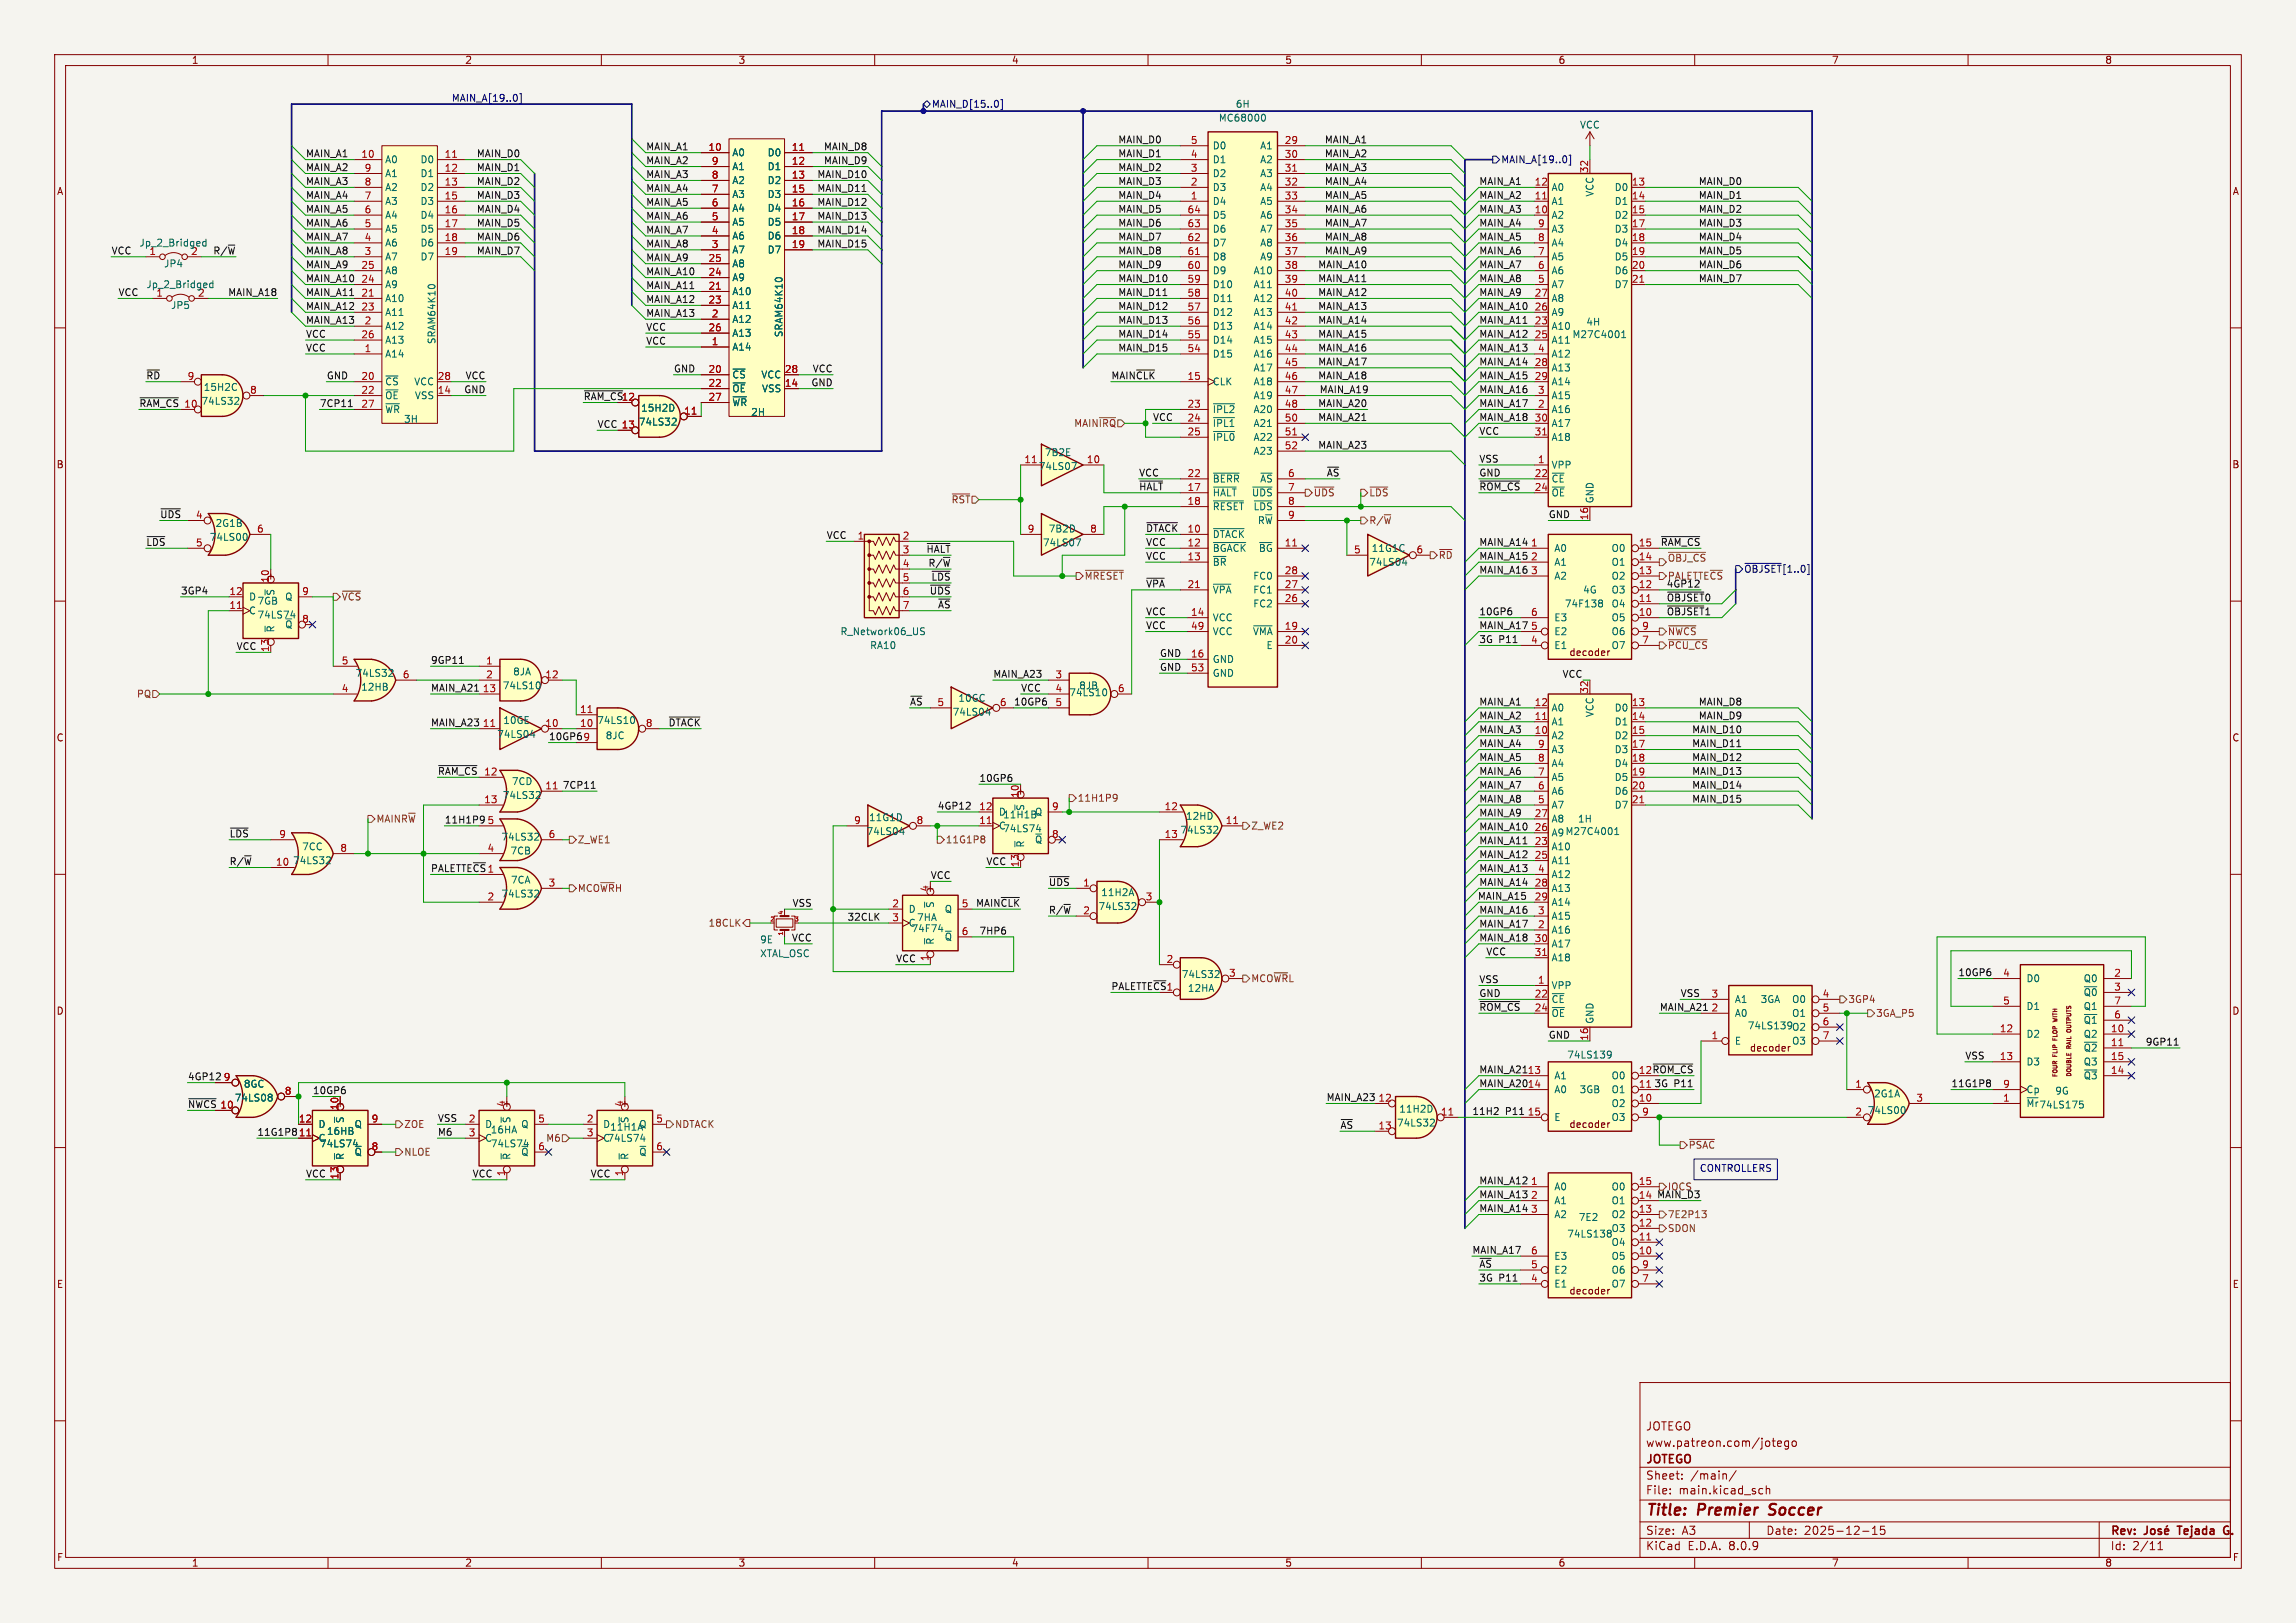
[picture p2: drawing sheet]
<svg xmlns="http://www.w3.org/2000/svg" width="420mm" height="297mm" viewBox="0 0 420 297" stroke-linecap="round" stroke-linejoin="round" font-family="sans-serif">
<defs><g id="words">
<g font-size="2.8" fill="#840000">
<text x="301" y="277.9">Title:</text>
<text x="310.6" y="277.9">Premier</text>
<text x="324.5" y="277.9">Soccer</text>
</g>
<g font-size="2.1" fill="#840000">
<text x="301" y="262">JOTEGO</text>
<text x="301" y="268.2">JOTEGO</text>
<text x="301" y="265">www.patreon.com/jotego</text>
<text x="301" y="273.7">File:</text>
<text x="301" y="271">Sheet:</text>
<text x="307.1" y="273.7">main.kicad_sch</text>
<text x="309.2" y="271">/main/</text>
<text x="301" y="281.1">Size:</text>
<text x="307.6" y="281.1">A3</text>
<text x="323" y="281.1">Date:</text>
<text x="330" y="281.1">2025-12-15</text>
<text x="386" y="281.3">Rev:</text>
<text x="399.1" y="281.3">Tejada</text>
<text x="408.1" y="281.3">G.</text>
<text x="301" y="283.9">KiCad</text>
<text x="308.7" y="283.9">E.D.A.</text>
<text x="316.3" y="283.9">8.0.9</text>
<text x="386" y="283.9">Id:</text>
<text x="390.1" y="283.9">2/11</text>
</g>
<g font-size="1.8" fill="#840000">
<text x="35" y="11.9">1</text>
<text x="85" y="11.9">2</text>
<text x="135" y="11.9">3</text>
<text x="185" y="11.9">4</text>
<text x="235" y="11.9">5</text>
<text x="285" y="11.9">6</text>
<text x="335" y="11.9">7</text>
<text x="385" y="11.9">8</text>
<text x="10.3" y="35.9">A</text>
<text x="408.3" y="35.9">A</text>
<text x="106.7" y="73.3">~{RAM_CS}</text>
<text x="109.2" y="78.4">VCC 13</text>
<text x="10.3" y="85.9">B</text>
<text x="408.2" y="85.9">B</text>
<text x="287" y="120.3">decoder</text>
<text x="10.3" y="135.9">C</text>
<text x="408.2" y="135.9">C</text>
<text x="10.3" y="185.9">D</text>
<text x="408.2" y="185.9">D</text>
<text x="320" y="192.6">decoder</text>
<text x="287" y="206.6">decoder</text>
<text x="10.3" y="235.9">E</text>
<text x="287" y="237.1">decoder</text>
<text x="408.3" y="235.9">E</text>
<text x="10.3" y="285.9">F</text>
<text x="35" y="286.9">1</text>
<text x="85" y="286.9">2</text>
<text x="135" y="286.9">3</text>
<text x="185" y="286.9">4</text>
<text x="235" y="286.9">5</text>
<text x="285" y="286.9">6</text>
<text x="335" y="286.9">7</text>
<text x="385" y="286.9">8</text>
<text x="408.3" y="285.9">F</text>
</g>
<g font-size="1.8" fill="#000084">
<text x="82.5" y="18.7">MAIN_A[19..0]</text>
<text x="170.4" y="19.9">MAIN_D[15..0]</text>
<text x="274.5" y="30.1">MAIN_A[19..0]</text>
<text x="319" y="105">~{OBJSET}[1..0]</text>
</g>
<g font-size="1.8" fill="#006464">
<text x="222.8" y="22.5">MC68000</text>
<text x="226" y="19.9">6H</text>
<text x="288.9" y="23.7">VCC</text>
<text x="133.9" y="28.8">A0</text>
<text x="140.3" y="28.8">D0</text>
<text x="221.7" y="27.5">D0</text>
<text x="230.4" y="27.5">A1</text>
<text x="70.4" y="30.1">A0</text>
<text x="70.4" y="35.2">A2</text>
<text x="70.4" y="32.6">A1</text>
<text x="76.8" y="30.1">D0</text>
<text x="76.8" y="32.6">D1</text>
<text x="76.8" y="35.2">D2</text>
<text x="133.9" y="33.9">A2</text>
<text x="133.9" y="31.3">A1</text>
<text x="140.3" y="31.3">D1</text>
<text x="140.3" y="33.9">D2</text>
<text x="221.7" y="35.2">D3</text>
<text x="221.7" y="32.6">D2</text>
<text x="221.7" y="30.1">D1</text>
<text x="230.4" y="30.1">A2</text>
<text x="230.4" y="32.6">A3</text>
<text x="230.4" y="35.2">A4</text>
<text x="283.7" y="35.2">A0</text>
<text x="295.3" y="35.2">D0</text>
<text x="70.4" y="40.2">A4</text>
<text x="70.4" y="37.7">A3</text>
<text x="76.8" y="37.7">D3</text>
<text x="76.8" y="40.2">D4</text>
<text x="133.9" y="41.5">A5</text>
<text x="133.9" y="39">A4</text>
<text x="133.9" y="36.4">A3</text>
<text x="140.3" y="36.4">D3</text>
<text x="140.3" y="39">D4</text>
<text x="140.3" y="41.5">D5</text>
<text x="221.7" y="37.7">D4</text>
<text x="221.7" y="40.2">D5</text>
<text x="230.4" y="37.7">A5</text>
<text x="230.4" y="40.2">A6</text>
<text x="283.7" y="40.2">A2</text>
<text x="283.7" y="37.7">A1</text>
<text x="291.7" y="36.1" transform="rotate(-90 291.7 36.1)">VCC</text>
<text x="295.3" y="37.7">D1</text>
<text x="295.3" y="40.2">D2</text>
<text x="25.4" y="45.3">Jp_2_Bridged</text>
<text x="27.2" y="46.7">1</text>
<text x="34.9" y="46.7">2</text>
<text x="70.4" y="47.9">A7</text>
<text x="70.4" y="45.3">A6</text>
<text x="70.4" y="42.8">A5</text>
<text x="76.8" y="42.8">D5</text>
<text x="76.8" y="45.3">D6</text>
<text x="76.8" y="47.9">D7</text>
<text x="133.9" y="46.6">A7</text>
<text x="133.9" y="44">A6</text>
<text x="140.3" y="44">D6</text>
<text x="140.3" y="46.6">D7</text>
<text x="221.7" y="47.9">D8</text>
<text x="221.7" y="45.3">D7</text>
<text x="221.7" y="42.8">D6</text>
<text x="230.4" y="42.8">A7</text>
<text x="230.4" y="45.3">A8</text>
<text x="230.4" y="47.9">A9</text>
<text x="283.7" y="47.9">A5</text>
<text x="283.7" y="45.3">A4</text>
<text x="283.7" y="42.8">A3</text>
<text x="295.3" y="42.8">D3</text>
<text x="295.3" y="45.3">D4</text>
<text x="295.3" y="47.9">D5</text>
<text x="26.7" y="52.9">Jp_2_Bridged</text>
<text x="29.9" y="49.1">JP4</text>
<text x="70.4" y="52.9">A9</text>
<text x="70.4" y="50.4">A8</text>
<text x="133.9" y="51.7">A9</text>
<text x="133.9" y="49.1">A8</text>
<text x="221.7" y="52.9">D10</text>
<text x="221.7" y="50.4">D9</text>
<text x="229.2" y="50.4">A10</text>
<text x="229.2" y="52.9">A11</text>
<text x="283.7" y="52.9">A7</text>
<text x="283.7" y="50.4">A6</text>
<text x="295.3" y="50.4">D6</text>
<text x="295.3" y="52.9">D7</text>
<text x="28.5" y="54.4">1</text>
<text x="31.2" y="56.7">JP5</text>
<text x="36.1" y="54.4">2</text>
<text x="70.4" y="55.5">A10</text>
<text x="70.4" y="58">A11</text>
<text x="133.9" y="59.3">A12</text>
<text x="133.9" y="54.2">A10</text>
<text x="133.9" y="56.7">A11</text>
<text x="221.7" y="58">D12</text>
<text x="221.7" y="55.5">D11</text>
<text x="229.2" y="55.5">A12</text>
<text x="229.2" y="58">A13</text>
<text x="283.7" y="58">A9</text>
<text x="283.7" y="55.5">A8</text>
<text x="290.1" y="59.8">4H</text>
<text x="70.4" y="65.6">A14</text>
<text x="70.4" y="60.6">A12</text>
<text x="70.4" y="63.1">A13</text>
<text x="79.9" y="63.1" transform="rotate(-90 79.9 63.1)">SRAM64K10</text>
<text x="133.9" y="64.4">A14</text>
<text x="133.9" y="61.8">A13</text>
<text x="143.4" y="61.8" transform="rotate(-90 143.4 61.8)">SRAM64K10</text>
<text x="221.7" y="65.6">D15</text>
<text x="221.7" y="63.1">D14</text>
<text x="221.7" y="60.6">D13</text>
<text x="229.2" y="60.6">A14</text>
<text x="229.2" y="63.1">A15</text>
<text x="229.2" y="65.6">A16</text>
<text x="283.7" y="60.6">A10</text>
<text x="283.7" y="63.1">A11</text>
<text x="283.7" y="65.6">A12</text>
<text x="287.5" y="62.1">M27C4001</text>
<text x="37.2" y="71.7">15H2C</text>
<text x="70.4" y="70.7">~{CS} VCC</text>
<text x="133.9" y="69.4">~{CS} VCC</text>
<text x="133.9" y="72">~{OE} VSS</text>
<text x="221.7" y="70.7">CLK</text>
<text x="229.2" y="68.2">A17</text>
<text x="229.2" y="70.7">A18</text>
<text x="283.7" y="68.2">A13</text>
<text x="283.7" y="70.7">A14</text>
<text x="36.7" y="74.3">74LS32</text>
<text x="70.4" y="73.3">~{OE} VSS</text>
<text x="70.4" y="75.8">~{WR}</text>
<text x="73.8" y="77.6">3H</text>
<text x="117.2" y="75.5">15H2D</text>
<text x="133.9" y="74.5">~{WR}</text>
<text x="137.3" y="76.3">2H</text>
<text x="221.7" y="75.8">~{IPL2}</text>
<text x="229.2" y="73.3">A19</text>
<text x="229.2" y="75.8">A20</text>
<text x="283.7" y="75.8">A16</text>
<text x="283.7" y="73.3">A15</text>
<text x="116.8" y="78.1">74LS32</text>
<text x="191" y="83.7">7B2E</text>
<text x="221.7" y="78.3">~{IPL1}</text>
<text x="221.7" y="80.9">~{IPL0}</text>
<text x="229.2" y="78.3">A21</text>
<text x="229.2" y="80.9">A22</text>
<text x="229.2" y="83.4">A23</text>
<text x="283.7" y="78.3">A17</text>
<text x="283.7" y="80.9">A18</text>
<text x="189.9" y="86.2">74LS07</text>
<text x="221.7" y="88.5">~{BERR}</text>
<text x="230.4" y="88.5">~{AS}</text>
<text x="283.7" y="86">VPP</text>
<text x="283.7" y="88.5">~{CE}</text>
<text x="221.7" y="91">~{HALT} ~{UDS}</text>
<text x="221.7" y="93.6">~{RESET}~{LDS}</text>
<text x="283.7" y="91">~{OE}</text>
<text x="291.7" y="92.2" transform="rotate(-90 291.7 92.2)">GND</text>
<text x="38.3" y="99.2">74LS00</text>
<text x="39.3" y="96.6">2G1B</text>
<text x="190.7" y="100.2">74LS07</text>
<text x="191.7" y="97.6">7B2D</text>
<text x="221.7" y="98.7">~{DTACK}</text>
<text x="221.7" y="101.2">~{BGACK}~{BG}</text>
<text x="230" y="96.1">R~{W}</text>
<text x="250.8" y="101.2">11G1C</text>
<text x="284.2" y="101.2">A0</text>
<text x="294.7" y="101.2">O0</text>
<text x="221.7" y="103.7">~{BR}</text>
<text x="229.1" y="106.3">FC0</text>
<text x="250.4" y="103.7">74LS04</text>
<text x="284.2" y="103.7">A1</text>
<text x="284.2" y="106.3">A2</text>
<text x="294.7" y="106.3">O2</text>
<text x="294.7" y="103.7">O1</text>
<text x="45.5" y="112.6">C</text>
<text x="45.5" y="110.1">D</text>
<text x="47" y="110.8">7GB</text>
<text x="47" y="113.4">74LS74</text>
<text x="50.4" y="109.1" transform="rotate(-90 50.4 109.1)">~{S}</text>
<text x="52.1" y="110.1">Q</text>
<text x="221.7" y="113.9">VCC</text>
<text x="221.7" y="108.8">~{VPA}</text>
<text x="229.1" y="111.4">FC2</text>
<text x="229.1" y="108.8">FC1</text>
<text x="284.2" y="113.9">E3</text>
<text x="286.1" y="111.4">74F138</text>
<text x="289.5" y="108.8">4G</text>
<text x="294.7" y="113.9">O5</text>
<text x="294.7" y="111.4">O4</text>
<text x="294.7" y="108.8">O3</text>
<text x="50.4" y="115.8" transform="rotate(-90 50.4 115.8)">~{R}</text>
<text x="52.1" y="115.2">~{Q}</text>
<text x="153.6" y="116.4">R_Network06_US</text>
<text x="159.1" y="119">RA10</text>
<text x="221.7" y="116.4">VCC</text>
<text x="229.1" y="116.4">~{VMA}</text>
<text x="231.6" y="119">E</text>
<text x="284.2" y="119">E1</text>
<text x="284.2" y="116.4">E2</text>
<text x="294.7" y="119">O7</text>
<text x="294.7" y="116.4">O6</text>
<text x="64.9" y="124.1">74LS32</text>
<text x="93.8" y="123.8">8JA</text>
<text x="221.7" y="121.5">GND</text>
<text x="221.7" y="124.1">GND</text>
<text x="66" y="126.6">12HB</text>
<text x="91.9" y="126.3">74LS10</text>
<text x="174.2" y="131.2">74LS04</text>
<text x="175.2" y="128.6">10GC</text>
<text x="195.5" y="127.6">74LS10</text>
<text x="197.3" y="126.3">8JB</text>
<text x="283.7" y="130.4">A0</text>
<text x="291.7" y="131.3" transform="rotate(-90 291.7 131.3)">VCC</text>
<text x="295.3" y="130.4">D0</text>
<text x="90.8" y="135.2">74LS04</text>
<text x="92" y="132.7">10GE</text>
<text x="109.1" y="132.7">74LS10</text>
<text x="110.7" y="135.5">8JC</text>
<text x="283.7" y="135.5">A2</text>
<text x="283.7" y="132.9">A1</text>
<text x="295.3" y="132.9">D1</text>
<text x="295.3" y="135.5">D2</text>
<text x="93.5" y="143.9">7CD</text>
<text x="283.7" y="143.1">A5</text>
<text x="283.7" y="140.6">A4</text>
<text x="283.7" y="138">A3</text>
<text x="295.3" y="138">D3</text>
<text x="295.3" y="140.6">D4</text>
<text x="295.3" y="143.1">D5</text>
<text x="91.9" y="146.4">74LS32</text>
<text x="182.6" y="149.5">D</text>
<text x="183.4" y="150">11H1B</text>
<text x="187.6" y="148.5" transform="rotate(-90 187.6 148.5)">~{S}</text>
<text x="189.2" y="149.5">Q</text>
<text x="283.7" y="148.2">A7</text>
<text x="283.7" y="145.6">A6</text>
<text x="295.3" y="145.6">D6</text>
<text x="295.3" y="148.2">D7</text>
<text x="55.2" y="155.8">7CC</text>
<text x="91.6" y="154">74LS32</text>
<text x="158.4" y="153">74LS04</text>
<text x="158.9" y="150.5">11G1D</text>
<text x="182.6" y="152">C</text>
<text x="183.4" y="152.5">74LS74</text>
<text x="187.6" y="155.2" transform="rotate(-90 187.6 155.2)">~{R}</text>
<text x="189.2" y="154.5">~{Q}</text>
<text x="215.8" y="152.8">74LS32</text>
<text x="216.8" y="150.2">12HD</text>
<text x="283.7" y="155.8">A10</text>
<text x="283.7" y="153.3">A9 M27C4001</text>
<text x="283.7" y="150.7">A8</text>
<text x="288.6" y="150.7">1H</text>
<text x="53.5" y="158.3">74LS32</text>
<text x="93.3" y="156.6">7CB</text>
<text x="93.4" y="161.9">7CA</text>
<text x="283.7" y="158.3">A11</text>
<text x="283.7" y="160.9">A12</text>
<text x="91.6" y="164.4">74LS32</text>
<text x="166.1" y="167.2">D</text>
<text x="171" y="166.3" transform="rotate(-90 171 166.3)">~{S}</text>
<text x="172.7" y="167.2">Q</text>
<text x="200.8" y="166.7">74LS32</text>
<text x="201.3" y="164.2">11H2A</text>
<text x="283.7" y="163.4">A13</text>
<text x="283.7" y="166">A14</text>
<text x="138.9" y="172.8">9E</text>
<text x="166.1" y="169.8">C</text>
<text x="166.6" y="170.8">74F74</text>
<text x="167.6" y="168.8">7HA</text>
<text x="171" y="173" transform="rotate(-90 171 173)">~{R}</text>
<text x="172.7" y="172.3">~{Q}</text>
<text x="283.7" y="171">A16</text>
<text x="283.7" y="168.5">A15</text>
<text x="283.7" y="173.6">A17</text>
<text x="138.9" y="175.4">XTAL_OSC</text>
<text x="216.1" y="179.2">74LS32</text>
<text x="283.7" y="176.1">A18</text>
<text x="370.6" y="179.9">D0</text>
<text x="381.1" y="179.9">Q0</text>
<text x="217.2" y="181.7">12HA</text>
<text x="283.7" y="181.2">VPP</text>
<text x="283.7" y="183.7">~{CE}</text>
<text x="317.2" y="183.7">A1</text>
<text x="322" y="183.7">3GA</text>
<text x="327.7" y="183.7">O0</text>
<text x="370.6" y="185">D1</text>
<text x="381.1" y="182.5">~{Q0}</text>
<text x="381.1" y="185">Q1</text>
<text x="283.7" y="186.3">~{OE}</text>
<text x="291.7" y="187.5" transform="rotate(-90 291.7 187.5)">GND</text>
<text x="317.2" y="191.4">E</text>
<text x="317.2" y="186.3">A0</text>
<text x="319.6" y="188.6">74LS139 O2</text>
<text x="327.7" y="186.3">O1</text>
<text x="327.7" y="191.4">O3</text>
<text x="370.6" y="190.1">D2</text>
<text x="381.1" y="190.1">Q2</text>
<text x="381.1" y="187.6">~{Q1}</text>
<text x="284.2" y="197.7">A1</text>
<text x="286.6" y="193.9">74LS139</text>
<text x="294.7" y="197.7">O0</text>
<text x="370.6" y="195.2">D3</text>
<text x="381.1" y="192.6">~{Q2}</text>
<text x="381.1" y="197.7">~{Q3}</text>
<text x="381.1" y="195.2">Q3</text>
<text x="42.8" y="201.8">74LS08</text>
<text x="44.5" y="199.2">8GC</text>
<text x="255.9" y="203.8">11H2D</text>
<text x="284.2" y="200.3">A0</text>
<text x="288.9" y="200.3">3GB</text>
<text x="294.7" y="202.8">O2</text>
<text x="294.7" y="200.3">O1</text>
<text x="342.7" y="201">2G1A</text>
<text x="370.6" y="202.8">~{Mr}</text>
<text x="370.6" y="200.3">Cp</text>
<text x="372.9" y="203">74LS175</text>
<text x="375.8" y="200.5">9G</text>
<text x="58.2" y="209.1">C</text>
<text x="58.2" y="206.6">D</text>
<text x="59.7" y="207.9">16HB</text>
<text x="63.1" y="205.6" transform="rotate(-90 63.1 205.6)">~{S}</text>
<text x="64.8" y="206.6">Q</text>
<text x="88.6" y="206.6">D</text>
<text x="88.6" y="209.1">C</text>
<text x="89.7" y="207.6">16HA</text>
<text x="93.6" y="205.6" transform="rotate(-90 93.6 205.6)">~{S}</text>
<text x="95.2" y="206.6">Q</text>
<text x="110.2" y="206.6">D</text>
<text x="110.2" y="209.1">C74LS74</text>
<text x="111.5" y="207.1">11H1A</text>
<text x="115.2" y="205.6" transform="rotate(-90 115.2 205.6)">~{S}</text>
<text x="116.8" y="206.6">Q</text>
<text x="255.4" y="206.3">74LS32</text>
<text x="284.2" y="205.3">E</text>
<text x="294.7" y="205.3">O3</text>
<text x="341.5" y="204.1">74LS00</text>
<text x="58.4" y="210.2">74LS74</text>
<text x="63.1" y="212.3" transform="rotate(-90 63.1 212.3)">~{R}</text>
<text x="64.8" y="211.7">~{Q}</text>
<text x="89.7" y="210.2">74LS74</text>
<text x="93.6" y="212.3" transform="rotate(-90 93.6 212.3)">~{R}</text>
<text x="95.2" y="211.7">~{Q}</text>
<text x="115.2" y="212.3" transform="rotate(-90 115.2 212.3)">~{R}</text>
<text x="116.8" y="211.7">~{Q}</text>
<text x="284.2" y="218">A0</text>
<text x="284.2" y="220.6">A1</text>
<text x="294.7" y="220.6">O1</text>
<text x="294.7" y="218">O0</text>
<text x="284.2" y="223.1">A2</text>
<text x="286.6" y="226.7">74LS138</text>
<text x="288.7" y="223.6">7E2</text>
<text x="294.7" y="225.7">O3</text>
<text x="294.7" y="223.1">O2</text>
<text x="284.2" y="233.3">E2</text>
<text x="284.2" y="230.7">E3</text>
<text x="294.7" y="230.7">O5</text>
<text x="294.7" y="228.2">O4</text>
<text x="294.7" y="233.3">O6</text>
<text x="284.2" y="235.8">E1</text>
<text x="294.7" y="235.8">O7</text>
</g>
<g font-size="1.8" fill="#0f0f0f">
<text x="55.9" y="28.9">MAIN_A1</text>
<text x="87.1" y="28.9">MAIN_D0</text>
<text x="118.1" y="27.6">MAIN_A1</text>
<text x="150.6" y="27.6">MAIN_D8</text>
<text x="204.5" y="28.9">MAIN_D1</text>
<text x="204.5" y="26.3">MAIN_D0</text>
<text x="242.2" y="26.3">MAIN_A1</text>
<text x="242.2" y="28.9">MAIN_A2</text>
<text x="55.9" y="31.4">MAIN_A2</text>
<text x="55.9" y="33.9">MAIN_A3</text>
<text x="87.1" y="33.9">MAIN_D2</text>
<text x="87.1" y="31.4">MAIN_D1</text>
<text x="118.1" y="35.2">MAIN_A4</text>
<text x="118.1" y="32.7">MAIN_A3</text>
<text x="118.1" y="30.1">MAIN_A2</text>
<text x="149.4" y="35.2">MAIN_D11</text>
<text x="149.4" y="32.7">MAIN_D10</text>
<text x="150.6" y="30.1">MAIN_D9</text>
<text x="204.5" y="31.4">MAIN_D2</text>
<text x="204.5" y="33.9">MAIN_D3</text>
<text x="242.2" y="31.4">MAIN_A3</text>
<text x="242.2" y="33.9">MAIN_A4</text>
<text x="270.5" y="33.9">MAIN_A1</text>
<text x="310.6" y="33.9">MAIN_D0</text>
<text x="55.9" y="41.6">MAIN_A6</text>
<text x="55.9" y="36.5">MAIN_A4</text>
<text x="55.9" y="39">MAIN_A5</text>
<text x="87.1" y="39">MAIN_D4</text>
<text x="87.1" y="41.6">MAIN_D5</text>
<text x="87.1" y="36.5">MAIN_D3</text>
<text x="118.1" y="40.3">MAIN_A6</text>
<text x="118.1" y="37.8">MAIN_A5</text>
<text x="149.4" y="40.3">MAIN_D13</text>
<text x="149.4" y="37.8">MAIN_D12</text>
<text x="204.5" y="41.6">MAIN_D6</text>
<text x="204.5" y="39">MAIN_D5</text>
<text x="204.5" y="36.5">MAIN_D4</text>
<text x="242.2" y="36.5">MAIN_A5</text>
<text x="242.2" y="39">MAIN_A6</text>
<text x="242.2" y="41.6">MAIN_A7</text>
<text x="270.5" y="39">MAIN_A3</text>
<text x="270.5" y="41.6">MAIN_A4</text>
<text x="270.5" y="36.5">MAIN_A2</text>
<text x="310.6" y="41.6">MAIN_D3</text>
<text x="310.6" y="39">MAIN_D2</text>
<text x="310.6" y="36.5">MAIN_D1</text>
<text x="20.3" y="46.6">VCC</text>
<text x="38.9" y="46.6">R/~{W}</text>
<text x="55.9" y="46.6">MAIN_A8</text>
<text x="55.9" y="44.1">MAIN_A7</text>
<text x="87.1" y="46.6">MAIN_D7</text>
<text x="87.1" y="44.1">MAIN_D6</text>
<text x="118.1" y="45.4">MAIN_A8</text>
<text x="118.1" y="47.9">MAIN_A9</text>
<text x="118.1" y="42.8">MAIN_A7</text>
<text x="149.4" y="42.8">MAIN_D14</text>
<text x="149.4" y="45.4">MAIN_D15</text>
<text x="204.5" y="44.1">MAIN_D7</text>
<text x="204.5" y="46.6">MAIN_D8</text>
<text x="242.2" y="44.1">MAIN_A8</text>
<text x="242.2" y="46.6">MAIN_A9</text>
<text x="270.5" y="46.6">MAIN_A6</text>
<text x="270.5" y="44.1">MAIN_A5</text>
<text x="310.6" y="44.1">MAIN_D4</text>
<text x="310.6" y="46.6">MAIN_D5</text>
<text x="55.9" y="49.2">MAIN_A9</text>
<text x="55.9" y="51.7">MAIN_A10</text>
<text x="118.1" y="50.5">MAIN_A10</text>
<text x="118.1" y="53">MAIN_A11</text>
<text x="204.5" y="51.7">MAIN_D10</text>
<text x="204.5" y="49.2">MAIN_D9</text>
<text x="241" y="51.7">MAIN_A11</text>
<text x="241" y="49.2">MAIN_A10</text>
<text x="270.5" y="49.2">MAIN_A7</text>
<text x="270.5" y="51.7">MAIN_A8</text>
<text x="310.6" y="51.7">MAIN_D7</text>
<text x="310.6" y="49.2">MAIN_D6</text>
<text x="21.6" y="54.3">VCC</text>
<text x="41.6" y="54.3">MAIN_A18</text>
<text x="55.9" y="56.8">MAIN_A12</text>
<text x="55.9" y="59.3">MAIN_A13</text>
<text x="55.9" y="54.3">MAIN_A11</text>
<text x="118.1" y="58.1">MAIN_A13</text>
<text x="118.1" y="55.5">MAIN_A12</text>
<text x="204.5" y="56.8">MAIN_D12</text>
<text x="204.5" y="54.3">MAIN_D11</text>
<text x="204.5" y="59.3">MAIN_D13</text>
<text x="241" y="59.3">MAIN_A14</text>
<text x="241" y="56.8">MAIN_A13</text>
<text x="241" y="54.3">MAIN_A12</text>
<text x="270.5" y="56.8">MAIN_A10</text>
<text x="270.5" y="59.3">MAIN_A11</text>
<text x="270.5" y="54.3">MAIN_A9</text>
<text x="55.9" y="64.4">VCC</text>
<text x="55.9" y="61.9">VCC</text>
<text x="118.1" y="63.2">VCC</text>
<text x="118.1" y="60.6">VCC</text>
<text x="204.5" y="64.4">MAIN_D15</text>
<text x="204.5" y="61.9">MAIN_D14</text>
<text x="241" y="64.4">MAIN_A16</text>
<text x="241" y="61.9">MAIN_A15</text>
<text x="270.5" y="61.9">MAIN_A12</text>
<text x="270.5" y="64.4">MAIN_A13</text>
<text x="26.7" y="69.5">~{RD}</text>
<text x="59.7" y="69.5">GND</text>
<text x="85.1" y="69.5">VCC</text>
<text x="123.2" y="68.2">GND</text>
<text x="148.3" y="70.8">GND</text>
<text x="148.6" y="68.2">VCC</text>
<text x="203.2" y="69.5">MAIN~{CLK}</text>
<text x="241" y="67">MAIN_A17</text>
<text x="241" y="69.5">MAIN_A18</text>
<text x="270.5" y="69.5">MAIN_A15</text>
<text x="270.5" y="67">MAIN_A14</text>
<text x="25.4" y="74.6">~{RAM_CS}</text>
<text x="58.4" y="74.6">7CP11</text>
<text x="84.8" y="72">GND</text>
<text x="210.8" y="77.1">VCC</text>
<text x="241" y="77.1">MAIN_A21</text>
<text x="241" y="74.6">MAIN_A20</text>
<text x="241.3" y="72">MAIN_A19</text>
<text x="270.5" y="77.1">MAIN_A18</text>
<text x="270.5" y="72">MAIN_A16</text>
<text x="270.5" y="74.6">MAIN_A17</text>
<text x="241" y="82.2">MAIN_A23</text>
<text x="270.5" y="79.7">VCC</text>
<text x="208.3" y="89.8">~{HALT}</text>
<text x="208.3" y="87.3">VCC</text>
<text x="242.6" y="87.3">~{AS}</text>
<text x="270.5" y="84.7">VSS</text>
<text x="270.5" y="87.3">GND</text>
<text x="270.5" y="89.8">~{ROM_CS} 24</text>
<text x="29.2" y="94.9">~{UDS} 4</text>
<text x="283.2" y="94.9">GND</text>
<text x="26.7" y="100">~{LDS}</text>
<text x="151.1" y="98.7">VCC</text>
<text x="169.4" y="101.3">~{HALT}</text>
<text x="209.5" y="100">VCC</text>
<text x="209.5" y="97.4">~{DTACK}10</text>
<text x="270.5" y="100">MAIN_A14</text>
<text x="303.7" y="100">~{RAM_CS}</text>
<text x="169.7" y="103.8">R/~{W}</text>
<text x="170.3" y="106.3">~{LDS}</text>
<text x="209.5" y="102.5">VCC</text>
<text x="209.5" y="107.6">~{VPA}</text>
<text x="270.5" y="102.5">MAIN_A15</text>
<text x="270.5" y="105.1">MAIN_A16</text>
<text x="304.8" y="107.6">4GP12</text>
<text x="33" y="108.9">3GP4</text>
<text x="170" y="108.9">~{UDS}</text>
<text x="171.5" y="111.4">~{AS}</text>
<text x="209.5" y="112.7">VCC</text>
<text x="270.5" y="112.7">10GP6</text>
<text x="304.8" y="110.1">~{OBJSET}0</text>
<text x="304.8" y="112.7">~{OBJSET}1</text>
<text x="43.2" y="119">VCC</text>
<text x="209.5" y="115.2">VCC</text>
<text x="270.5" y="117.8">3G</text>
<text x="270.5" y="115.2">MAIN_A17</text>
<text x="274.2" y="117.8">P11</text>
<text x="78.7" y="121.6">9GP11</text>
<text x="181.6" y="124.1">MAIN_A23</text>
<text x="212.1" y="120.3">GND</text>
<text x="212.1" y="122.8">GND</text>
<text x="285.7" y="124.1">VCC</text>
<text x="78.7" y="126.7">MAIN_A21</text>
<text x="166.4" y="129.2">~{AS} 5</text>
<text x="185.4" y="129.2">10GP6</text>
<text x="186.7" y="126.7">VCC</text>
<text x="270.5" y="129.2">MAIN_A1</text>
<text x="270.5" y="131.7">MAIN_A2</text>
<text x="310.6" y="131.7">MAIN_D9</text>
<text x="310.6" y="129.2">MAIN_D8</text>
<text x="78.7" y="133">MAIN_A23</text>
<text x="100.3" y="135.5">10GP6</text>
<text x="106.6" y="135.6">9</text>
<text x="122.2" y="133">~{DTACK}</text>
<text x="270.5" y="136.8">MAIN_A4</text>
<text x="270.5" y="134.3">MAIN_A3</text>
<text x="309.4" y="136.8">MAIN_D11</text>
<text x="309.4" y="134.3">MAIN_D10</text>
<text x="80" y="141.9">~{RAM_CS}</text>
<text x="179.1" y="143.2">10GP6</text>
<text x="270.5" y="139.4">MAIN_A5</text>
<text x="270.5" y="141.9">MAIN_A6</text>
<text x="309.4" y="139.4">MAIN_D12</text>
<text x="309.4" y="141.9">MAIN_D13</text>
<text x="102.8" y="144.4">7CP11</text>
<text x="171.4" y="148.2">4GP12</text>
<text x="270.5" y="149.5">MAIN_A9</text>
<text x="270.5" y="144.4">MAIN_A7</text>
<text x="270.5" y="147">MAIN_A8</text>
<text x="309.4" y="147">MAIN_D15</text>
<text x="309.4" y="144.4">MAIN_D14</text>
<text x="41.9" y="153.3">~{LDS}</text>
<text x="81.3" y="150.8">11H1P9</text>
<text x="89.1" y="150.9">5</text>
<text x="270.5" y="154.6">MAIN_A11</text>
<text x="270.5" y="152.1">MAIN_A10</text>
<text x="41.9" y="158.4">R/~{W}</text>
<text x="78.7" y="159.7">PALETTE~{CS}</text>
<text x="89.1" y="159.8">1</text>
<text x="170.2" y="160.9">VCC</text>
<text x="180.3" y="158.4">VCC</text>
<text x="270.5" y="157.1">MAIN_A12</text>
<text x="270.5" y="159.7">MAIN_A13</text>
<text x="144.9" y="166">VSS</text>
<text x="178.4" y="166">MAIN~{CLK}</text>
<text x="191.8" y="167.3">R/~{W} 2</text>
<text x="191.8" y="162.2">~{UDS} 1</text>
<text x="270.2" y="164.8">MAIN_A15</text>
<text x="270.5" y="162.2">MAIN_A14</text>
<text x="270.5" y="167.3">MAIN_A16</text>
<text x="144.8" y="172.4">VCC</text>
<text x="154.9" y="168.6">32CLK</text>
<text x="179.1" y="171.1">7HP6</text>
<text x="270.5" y="169.8">MAIN_A17</text>
<text x="270.5" y="172.4">MAIN_A18</text>
<text x="163.8" y="176.2">VCC</text>
<text x="270.5" y="180">VSS</text>
<text x="271.8" y="174.9">VCC</text>
<text x="358.1" y="178.7">10GP6</text>
<text x="203.2" y="181.3">PALETTE~{CS}</text>
<text x="213.3" y="181.4">1</text>
<text x="270.5" y="185.1">~{ROM_CS} 24</text>
<text x="270.5" y="182.5">GND</text>
<text x="303.5" y="185.1">MAIN_A21</text>
<text x="307.3" y="182.5">VSS</text>
<text x="283.2" y="190.2">GND</text>
<text x="392.4" y="191.4">9GP11</text>
<text x="34.3" y="197.8">4GP12</text>
<text x="270.5" y="196.5">MAIN_A2113</text>
<text x="299.7" y="196.6">12 ~{ROM_CS}</text>
<text x="359.4" y="194">VSS</text>
<text x="34.3" y="202.9">~{NWCS}</text>
<text x="57.1" y="200.3">10GP6</text>
<text x="242.6" y="201.6">MAIN_A23</text>
<text x="270.5" y="199">MAIN_A2014</text>
<text x="302.5" y="199">3G</text>
<text x="306.2" y="199">P11</text>
<text x="356.9" y="199">11G1P8</text>
<text x="47" y="207.9">11G1P8</text>
<text x="80" y="205.4">VSS</text>
<text x="80" y="207.9">M6</text>
<text x="245.1" y="206.7">~{AS}</text>
<text x="269.2" y="204.1">11H2</text>
<text x="275.4" y="204.1">P11</text>
<text x="55.9" y="215.6">VCC</text>
<text x="86.4" y="215.6">VCC</text>
<text x="107.9" y="215.6">VCC</text>
<text x="270.5" y="219.4">MAIN_A13</text>
<text x="270.5" y="216.8">MAIN_A12</text>
<text x="270.5" y="221.9">MAIN_A14</text>
<text x="303" y="219.4">MAIN_D3</text>
<text x="305" y="218">IOCS</text>
<text x="269.2" y="229.5">MAIN_A17</text>
<text x="270.5" y="232.1">~{AS}</text>
<text x="270.5" y="234.6">3G</text>
<text x="274.2" y="234.6">P11</text>
</g>
<g font-size="1.8" fill="#a90000">
<text x="66" y="29">10</text>
<text x="81.2" y="29">11</text>
<text x="129.5" y="27.7">10</text>
<text x="144.7" y="27.7">11</text>
<text x="217.7" y="29">4</text>
<text x="217.7" y="26.4">5</text>
<text x="234.9" y="26.4">29</text>
<text x="234.9" y="29">30</text>
<text x="66.6" y="34">8</text>
<text x="66.6" y="31.5">9</text>
<text x="81.2" y="31.5">12</text>
<text x="81.2" y="34">13</text>
<text x="130.1" y="35.3">7</text>
<text x="130.1" y="32.8">8</text>
<text x="130.1" y="30.2">9</text>
<text x="144.7" y="30.2">12</text>
<text x="144.7" y="32.8">13</text>
<text x="144.7" y="35.3">15</text>
<text x="217.7" y="34">2</text>
<text x="217.7" y="31.5">3</text>
<text x="234.9" y="31.5">31</text>
<text x="234.9" y="34">32</text>
<text x="280.6" y="34">12</text>
<text x="290.6" y="31.8" transform="rotate(-90 290.6 31.8)">32</text>
<text x="298.4" y="34">13</text>
<text x="66.6" y="41.7">5</text>
<text x="66.6" y="39.1">6</text>
<text x="66.6" y="36.6">7</text>
<text x="81.2" y="36.6">15</text>
<text x="81.2" y="39.1">16</text>
<text x="81.2" y="41.7">17</text>
<text x="130.1" y="40.4">5</text>
<text x="130.1" y="37.8">6</text>
<text x="144.7" y="37.8">16</text>
<text x="144.7" y="40.4">17</text>
<text x="217.1" y="41.7">63</text>
<text x="217.1" y="39.1">64</text>
<text x="217.7" y="36.6">1</text>
<text x="234.9" y="36.6">33</text>
<text x="234.9" y="39.1">34</text>
<text x="234.9" y="41.7">35</text>
<text x="280.6" y="39.1">10</text>
<text x="280.6" y="36.6">11</text>
<text x="281.2" y="41.7">9</text>
<text x="298.4" y="36.6">14</text>
<text x="298.4" y="39.1">15</text>
<text x="298.4" y="41.7">17</text>
<text x="66.6" y="46.7">3</text>
<text x="66.6" y="44.2">4</text>
<text x="81.2" y="44.2">18</text>
<text x="81.2" y="46.7">19</text>
<text x="130.1" y="45.5">3</text>
<text x="130.1" y="42.9">4</text>
<text x="144.7" y="42.9">18</text>
<text x="144.7" y="45.5">19</text>
<text x="217.1" y="46.7">61</text>
<text x="217.1" y="44.2">62</text>
<text x="234.9" y="44.2">36</text>
<text x="234.9" y="46.7">37</text>
<text x="281.2" y="46.7">7</text>
<text x="281.2" y="44.2">8</text>
<text x="298.4" y="44.2">18</text>
<text x="298.4" y="46.7">19</text>
<text x="66" y="51.8">24</text>
<text x="66" y="49.3">25</text>
<text x="129.5" y="53.1">21</text>
<text x="129.5" y="50.5">24</text>
<text x="129.5" y="48">25</text>
<text x="217.1" y="51.8">59</text>
<text x="217.1" y="49.3">60</text>
<text x="234.9" y="49.3">38</text>
<text x="234.9" y="51.8">39</text>
<text x="281.2" y="51.8">5</text>
<text x="281.2" y="49.3">6</text>
<text x="298.4" y="49.3">20</text>
<text x="298.4" y="51.8">21</text>
<text x="66" y="54.4">21</text>
<text x="66" y="56.9">23</text>
<text x="66.6" y="59.4">2</text>
<text x="129.5" y="55.6">23</text>
<text x="130.1" y="58.2">2</text>
<text x="217.1" y="59.4">56</text>
<text x="217.1" y="56.9">57</text>
<text x="217.1" y="54.4">58</text>
<text x="234.9" y="54.4">40</text>
<text x="234.9" y="56.9">41</text>
<text x="234.9" y="59.4">42</text>
<text x="280.6" y="59.4">23</text>
<text x="280.6" y="56.9">26</text>
<text x="280.6" y="54.4">27</text>
<text x="66" y="62">26</text>
<text x="66.6" y="64.5">1</text>
<text x="129.5" y="60.7">26</text>
<text x="130.1" y="63.2">1</text>
<text x="217.1" y="64.5">54</text>
<text x="217.1" y="62">55</text>
<text x="234.9" y="62">43</text>
<text x="234.9" y="64.5">44</text>
<text x="280.6" y="62">25</text>
<text x="281.2" y="64.5">4</text>
<text x="34.2" y="69.6">9</text>
<text x="66" y="69.6">20</text>
<text x="80" y="69.6">28</text>
<text x="129.5" y="68.3">20</text>
<text x="129.5" y="70.9">22</text>
<text x="143.5" y="70.9">14</text>
<text x="143.5" y="68.3">28</text>
<text x="217.1" y="69.6">15</text>
<text x="234.9" y="67.1">45</text>
<text x="234.9" y="69.6">46</text>
<text x="280.6" y="67.1">28</text>
<text x="280.6" y="69.6">29</text>
<text x="33.6" y="74.7">10</text>
<text x="45.6" y="72.1">8</text>
<text x="66" y="72.1">22</text>
<text x="66" y="74.7">27</text>
<text x="80" y="72.1">14</text>
<text x="113.6" y="73.4">12</text>
<text x="125.1" y="75.9">11</text>
<text x="129.5" y="73.4">27</text>
<text x="217.1" y="74.7">23</text>
<text x="217.1" y="77.2">24</text>
<text x="234.9" y="72.1">47</text>
<text x="234.9" y="74.7">48</text>
<text x="234.9" y="77.2">50</text>
<text x="280.6" y="77.2">30</text>
<text x="281.2" y="74.7">2</text>
<text x="281.2" y="72.1">3</text>
<text x="113.6" y="78.5">13</text>
<text x="217.1" y="79.8">25</text>
<text x="234.9" y="79.8">51</text>
<text x="234.9" y="82.3">52</text>
<text x="280.6" y="79.8">31</text>
<text x="187.3" y="84.8">11</text>
<text x="198.7" y="84.8">10</text>
<text x="217.1" y="89.9">17</text>
<text x="217.1" y="87.4">22</text>
<text x="235.5" y="87.4">6</text>
<text x="235.5" y="89.9">7</text>
<text x="280.6" y="87.4">22</text>
<text x="281.2" y="84.8">1</text>
<text x="217.1" y="92.5">18</text>
<text x="235.5" y="92.5">8</text>
<text x="235.5" y="95">9</text>
<text x="290.6" y="95.3" transform="rotate(-90 290.6 95.3)">16</text>
<text x="35.7" y="100.1">5</text>
<text x="46.9" y="97.5">6</text>
<text x="156.8" y="98.8">1</text>
<text x="165" y="98.8">2</text>
<text x="165" y="101.3">3</text>
<text x="187.9" y="97.5">9</text>
<text x="199.3" y="97.5">8</text>
<text x="217.1" y="100.1">12</text>
<text x="234.9" y="100.1">11</text>
<text x="247.6" y="101.3">5</text>
<text x="259" y="101.3">6</text>
<text x="280" y="100.1">1</text>
<text x="299.7" y="100.1">15</text>
<text x="48.6" y="106.3">+</text>
<text x="49.3" y="106.7" transform="rotate(-90 49.3 106.7)">10</text>
<text x="165" y="103.9">4</text>
<text x="165" y="106.4">5</text>
<text x="217.1" y="102.6">13</text>
<text x="217.1" y="107.7">21</text>
<text x="234.9" y="107.7">27</text>
<text x="234.9" y="105.2">28</text>
<text x="280" y="102.6">2</text>
<text x="280" y="105.2">3</text>
<text x="299.7" y="107.7">12</text>
<text x="299.7" y="105.2">13</text>
<text x="299.7" y="102.6">14</text>
<text x="41.9" y="111.5">11</text>
<text x="41.9" y="109">12</text>
<text x="55.2" y="109">9</text>
<text x="165" y="109">6</text>
<text x="165" y="111.5">7</text>
<text x="217.8" y="112.8">14</text>
<text x="234.9" y="110.2">26</text>
<text x="280" y="112.8">6</text>
<text x="299.7" y="112.8">10</text>
<text x="299.7" y="110.2">11</text>
<text x="49.3" y="119.4" transform="rotate(-90 49.3 119.4)">13</text>
<text x="55.2" y="114">8</text>
<text x="217.8" y="115.3">49</text>
<text x="234.9" y="115.3">19</text>
<text x="234.9" y="117.9">20</text>
<text x="280" y="117.9">4</text>
<text x="280" y="115.3">5</text>
<text x="300.3" y="117.9">7</text>
<text x="300.3" y="115.3">9</text>
<text x="62.4" y="121.7">5</text>
<text x="73.6" y="124.2">6</text>
<text x="88.8" y="121.7">1</text>
<text x="88.8" y="124.2">2</text>
<text x="99.7" y="124.2">12</text>
<text x="193" y="124.2">3</text>
<text x="217.8" y="120.4">16</text>
<text x="217.8" y="122.9">53</text>
<text x="62.4" y="126.7">4</text>
<text x="88.2" y="126.7">13</text>
<text x="106" y="130.6">11</text>
<text x="182.8" y="129.3">6</text>
<text x="193" y="126.7">4</text>
<text x="193" y="129.3">5</text>
<text x="204.4" y="126.7">6</text>
<text x="280.6" y="131.8">11</text>
<text x="280.6" y="129.3">12</text>
<text x="290.6" y="127" transform="rotate(-90 290.6 127)">32</text>
<text x="298.4" y="129.3">13</text>
<text x="298.4" y="131.8">14</text>
<text x="88.2" y="133.1">11</text>
<text x="99.7" y="133.1">10</text>
<text x="106" y="133.1">10</text>
<text x="118" y="133.1">8</text>
<text x="280.6" y="134.4">10</text>
<text x="281.2" y="136.9">9</text>
<text x="298.4" y="134.4">15</text>
<text x="298.4" y="136.9">17</text>
<text x="88.5" y="142">12</text>
<text x="281.2" y="142">7</text>
<text x="281.2" y="139.4">8</text>
<text x="298.4" y="139.4">18</text>
<text x="298.4" y="142">19</text>
<text x="88.5" y="147.1">13</text>
<text x="99.7" y="144.5">11</text>
<text x="179" y="148.3">12</text>
<text x="185.8" y="145.7">+</text>
<text x="186.4" y="146.1" transform="rotate(-90 186.4 146.1)">10</text>
<text x="192.3" y="148.3">9</text>
<text x="212.9" y="148.3">12</text>
<text x="280.6" y="149.6">27</text>
<text x="281.2" y="147.1">5</text>
<text x="281.2" y="144.5">6</text>
<text x="298.4" y="144.5">20</text>
<text x="298.4" y="147.1">21</text>
<text x="51" y="153.4">9</text>
<text x="62.2" y="156">8</text>
<text x="89.1" y="156">4</text>
<text x="100.3" y="153.4">6</text>
<text x="156.1" y="150.9">9</text>
<text x="167.6" y="150.9">8</text>
<text x="179" y="150.9">11</text>
<text x="192.3" y="153.4">8</text>
<text x="212.9" y="153.4">13</text>
<text x="224.1" y="150.9">11</text>
<text x="280.6" y="154.7">23</text>
<text x="280.6" y="152.1">26</text>
<text x="50.4" y="158.5">10</text>
<text x="186.4" y="158.8" transform="rotate(-90 186.4 158.8)">13</text>
<text x="280.6" y="157.2">25</text>
<text x="281.2" y="159.8">4</text>
<text x="89.1" y="164.8">2</text>
<text x="100.3" y="162.3">3</text>
<text x="163.1" y="166.1">2</text>
<text x="169.3" y="163.4">+</text>
<text x="169.9" y="163.3" transform="rotate(-90 169.9 163.3)">4</text>
<text x="175.8" y="166.1">5</text>
<text x="209.5" y="164.8">3</text>
<text x="280.6" y="162.3">28</text>
<text x="280.6" y="164.8">29</text>
<text x="281.2" y="167.4">3</text>
<text x="163.1" y="168.7">3</text>
<text x="175.8" y="171.2">6</text>
<text x="280.6" y="172.5">30</text>
<text x="281.2" y="169.9">2</text>
<text x="169.9" y="176" transform="rotate(-90 169.9 176)">1</text>
<text x="213.3" y="176.3">2</text>
<text x="224.7" y="178.8">3</text>
<text x="280.6" y="175">31</text>
<text x="366.3" y="178.8">4</text>
<text x="386.6" y="178.8">2</text>
<text x="280.6" y="182.6">22</text>
<text x="281.2" y="180.1">1</text>
<text x="313" y="185.2">2</text>
<text x="313" y="182.6">3</text>
<text x="333.3" y="182.6">4</text>
<text x="333.3" y="185.2">5</text>
<text x="366.3" y="183.9">5</text>
<text x="386.6" y="181.4">3</text>
<text x="386.6" y="183.9">7</text>
<text x="290.6" y="190.5" transform="rotate(-90 290.6 190.5)">16</text>
<text x="313" y="190.2">1</text>
<text x="333.3" y="187.7">6</text>
<text x="333.3" y="190.2">7</text>
<text x="365.7" y="189">12</text>
<text x="386" y="189">10</text>
<text x="386" y="191.5">11</text>
<text x="386.6" y="186.4">6</text>
<text x="40.8" y="197.9">9</text>
<text x="365.7" y="194.1">13</text>
<text x="386" y="196.6">14</text>
<text x="386" y="194.1">15</text>
<text x="40.2" y="202.9">10</text>
<text x="52" y="200.4">8</text>
<text x="61.3" y="202.8">+</text>
<text x="62" y="203.2" transform="rotate(-90 62 203.2)">10</text>
<text x="91.8" y="202.8">+</text>
<text x="92.5" y="202.6" transform="rotate(-90 92.5 202.6)">4</text>
<text x="113.4" y="202.8">+</text>
<text x="114" y="202.6" transform="rotate(-90 114 202.6)">4</text>
<text x="252.1" y="201.7">12</text>
<text x="299.7" y="201.7">10</text>
<text x="299.7" y="199.1">11</text>
<text x="339.3" y="199.1">1</text>
<text x="350.4" y="201.7">3</text>
<text x="366.3" y="201.7">1</text>
<text x="366.3" y="199.1">9</text>
<text x="54.6" y="208">11</text>
<text x="54.6" y="205.5">12</text>
<text x="67.9" y="205.5">9</text>
<text x="85.7" y="205.5">2</text>
<text x="85.7" y="208">3</text>
<text x="98.4" y="205.5">5</text>
<text x="107.2" y="205.5">2</text>
<text x="107.2" y="208">3</text>
<text x="119.9" y="205.5">5</text>
<text x="252.1" y="206.8">13</text>
<text x="263.5" y="204.2">11</text>
<text x="279.4" y="204.2">15</text>
<text x="300.3" y="204.2">9</text>
<text x="339.3" y="204.2">2</text>
<text x="62" y="215.9" transform="rotate(-90 62 215.9)">13</text>
<text x="67.9" y="210.6">8</text>
<text x="92.5" y="215.3" transform="rotate(-90 92.5 215.3)">1</text>
<text x="98.4" y="210.6">6</text>
<text x="114" y="215.3" transform="rotate(-90 114 215.3)">1</text>
<text x="119.9" y="210.6">6</text>
<text x="280" y="216.9">1</text>
<text x="280" y="219.5">2</text>
<text x="280" y="222">3</text>
<text x="299.7" y="222">13</text>
<text x="299.7" y="219.5">14</text>
<text x="299.7" y="216.9">15</text>
<text x="299.7" y="227.1">11</text>
<text x="299.7" y="224.5">12</text>
<text x="280" y="232.2">5</text>
<text x="280" y="229.6">6</text>
<text x="299.7" y="229.6">10</text>
<text x="300.3" y="232.2">9</text>
<text x="280" y="234.7">4</text>
<text x="300.3" y="234.7">7</text>
</g>
<g font-size="1.8" fill="#725600">
<text x="196.4" y="78.3">MAIN~{IRQ}</text>
<text x="174" y="92.3">~{RST}</text>
<text x="240.2" y="91">~{UDS}</text>
<text x="250.4" y="91">~{LDS}</text>
<text x="250.4" y="96.1">R/~{W}</text>
<text x="198.3" y="106.3">~{MRESET}</text>
<text x="263.1" y="102.5">~{RD}</text>
<text x="305" y="106.3">PALETTE~{CS}</text>
<text x="305" y="102.9">~{OBJ_CS}</text>
<text x="62.4" y="110.1">~{VCS}</text>
<text x="305" y="116.4">~{NWCS}</text>
<text x="305" y="119">~{PCU_CS}</text>
<text x="24.9" y="127.9">PQ</text>
<text x="197" y="146.9">11H1P9</text>
<text x="68.8" y="150.7">MAINR~{W}</text>
<text x="105.6" y="154.5">Z_WE1</text>
<text x="172.9" y="154.5">11G1P8</text>
<text x="228.8" y="152">Z_WE2</text>
<text x="105.6" y="163.4">MCO~{WR}H</text>
<text x="129.5" y="169.8">18CLK</text>
<text x="228.8" y="179.9">MCO~{WR}L</text>
<text x="338" y="183.7">3GP4</text>
<text x="343.1" y="186.3">3GA_P5</text>
<text x="73.9" y="206.6">ZOE</text>
<text x="99.8" y="209.1">M6</text>
<text x="123.4" y="206.6">NDTACK</text>
<text x="73.9" y="211.7">NLOE</text>
<text x="308.8" y="210.4">~{PSAC}</text>
<text x="305" y="223.1">7E2P13</text>
<text x="305" y="225.7">SDON</text>
</g>
<text font-size="1.8" fill="#0000c2" x="310.8" y="214.8">CONTROLLERS</text>
<g font-size="1.1" fill="#a90000">
<text x="143.3" y="167.5" transform="rotate(-90 143.3 167.5)">4</text>
<text x="140.8" y="168.7">2</text>
<text x="143.3" y="171.3" transform="rotate(-90 143.3 171.3)">1</text>
<text x="145.2" y="168.7">3</text>
</g>
<g font-size="1.1" fill="#840000">
<text x="376.4" y="190.3" transform="rotate(-90 376.4 190.3)">FLOP</text>
<text x="376.4" y="186.8" transform="rotate(-90 376.4 186.8)">WITH</text>
<text x="379" y="191.9" transform="rotate(-90 379 191.9)">RAIL</text>
<text x="379" y="188.8" transform="rotate(-90 379 188.8)">OUTPUTS</text>
<text x="376.4" y="197.2" transform="rotate(-90 376.4 197.2)">FOUR FLIP</text>
<text x="379" y="197.1" transform="rotate(-90 379 197.1)">DOUBLE</text>
</g>
</g></defs>
<path d="M0 0h420v297h-420z" fill="#f5f4ef" stroke="#f5f4ef" stroke-width=".18"/>
<g fill="none" stroke="#840000" stroke-width=".18">
<path d="M10 10h400v277h-400zM12 12h396v273h-396zM60 10v2M110 10v2M160 10v2M210 10v2M260 10v2M310 10v2M360 10v2M10 60h2M408 60h2M10 110h2"/>
<path d="M408 110h2M10 160h2M408 160h2M10 210h2M408 210h2M300 253h108v32h-108zM10 260h2M300 278.5h108M300 274.5h108M300 268.5h108M305.5 273.2v.2M305.5 272.5v.1"/>
<path d="M307.7 270.5v.2M307.7 269.8v.1M315.6 269.7l.2 .2v.8M317.6 269.1l-1.3 1.9M320 278.5v3M322 272.4l.4 .1M322.4 273.3l-.4 .1M323.1 272.5l.2-.1 .4 .1v.9M323.1 271.9v1.5M324.2 263.7h.5M324.6 264.7h.1M325.2 264.2l.7-.2-.1-.2-.4-.1-.2 .2v.7h.6"/>
<path d="M327.2 263.8l-.5-.1-.3 .3v.4l.2 .2h.6M327.2 263.7v1.2l-.3 .3-.4-.1M327.9 263.8l.2-.1 .4 .1 .1 .6-.2 .2-.3 .1-.2-.2zM342.5 279.7l.4-.4v1.5M344.7 279.3h-.7l-.1 .7 .3-.1h.5l.1 .2-.1 .5-.2 .2-.6-.2M384 278.5v6.5M408 260h2M60 285v2M110 285v2M160 285v2M210 285v2M260 285v2"/>
<path d="M300 281.5h108M310 285v2M340.7 280.2h1.2M342.5 280.8h.9M360 285v2M394.7 283.6h.9M394.7 282.5l.5-.4v1.5"/>
</g>
<path d="M392.8 279.3v1.1a.48 .48 0 0 1-.6 .4M393.5 279.9l.4-.1 .3 .3v.4l-.3 .3-.4-.1-.1-.2v-.4zM395.3 279.9l-.3-.1-.2 .2v.2l.5 .2v.3h-.5M396.5 279.2l-.2 .2M398.3 279.3h.8M407.5 279.3a.75 .75 0 0 0-.7 .7 .75 .75 0 0 0 .6 .8l.2-.1M396 280.3l.7-.2-.1-.2-.4-.1-.2 .2v.7h.6M407.4 280.1h.3" fill="none" stroke="#840000" stroke-width=".3"/>
<path d="M323.5 277.1l.3 .1M323.8 275.4l-.1 .2 .1 .4" fill="none" stroke="#840000" stroke-width=".4"/>
<path d="M165.1 163.8h10.2v10.2h-10.2z" fill="#ffffc2"/>
<path d="M165.1 163.8h10.2v10.2h-10.2z" fill="none" stroke="#840000" stroke-width=".25"/>
<g fill="none" stroke="#840000" stroke-width=".18">
<path d="M162.6 166.4h2.5M162.6 168.9h2.5M165.1 168.3l1.3 .6-1.3 .6M170.2 161.3v1.3M170.2 175.3v1.2M175.3 166.4h2.5M175.3 171.5h2.5"/>
<circle cx="170.2" cy="174.6" r=".63"/>
</g>
<path d="M169.1 171.7v1M171.7 170.1h.8M172.3 169.7v.8" fill="none" stroke="#006464" stroke-width=".18"/>
<path d="M40.6 68.6a3.8 3.8 0 0 1 3.8 3.8 3.8 3.8 0 0 1-3.8 3.8z" fill="#ffffc2" stroke="#ffffc2" stroke-width=".18"/>
<path d="M36.8 68.6h3.8v7.6h-3.8z" fill="#ffffc2"/>
<path d="M36.8 68.6h3.8a3.8 3.8 0 0 1 3.8 3.8 3.8 3.8 0 0 1-3.8 3.8h-3.8z" fill="none" stroke="#840000" stroke-width=".25"/>
<g fill="none" stroke="#840000" stroke-width=".18">
<path d="M33 74.9h2.6M33 69.9h2.6M45.7 72.4h2.6"/>
<circle cx="36.2" cy="74.9" r=".63"/>
<circle cx="36.2" cy="69.8" r=".63"/>
<circle cx="45.1" cy="72.4" r=".63"/>
</g>
<path d="M43.1 72.7l.5 .1 .1 .3-.8 .9h.8M43.2 70.2l.1 .1M43.3 71.3l-.1 .1" fill="none" stroke="#006464" stroke-width=".18"/>
<path d="M283.2 214.6h15.2v22.9h-15.2z" fill="#ffffc2"/>
<path d="M283.2 214.6h15.2v22.9h-15.2z" fill="none" stroke="#840000" stroke-width=".25"/>
<g fill="none" stroke="#840000" stroke-width=".18">
<path d="M278.1 217.2h5.1M278.1 219.7h5.1M299.7 217.2h3.8M299.7 219.7h3.8M278.1 229.9h5.1M278.1 222.2h5.1M278.1 234.9h3.8M278.1 232.4h3.8M294.1 236v.8M294.2 236.1l-.1 .1M299.7 229.9h3.8M299.7 227.3h3.8"/>
<path d="M299.7 224.8h3.8M299.7 222.2h3.8M299.7 234.9h3.8M299.7 232.4h3.8"/>
<circle cx="299.1" cy="217.2" r=".63"/>
<circle cx="299.1" cy="219.7" r=".63"/>
<circle cx="282.6" cy="232.4" r=".63"/>
<circle cx="282.6" cy="234.9" r=".63"/>
<circle cx="299.1" cy="229.9" r=".63"/>
<circle cx="299.1" cy="224.8" r=".63"/>
<circle cx="299.1" cy="222.2" r=".63"/>
<circle cx="299.1" cy="232.4" r=".63"/>
<circle cx="299.1" cy="234.9" r=".63"/>
<circle cx="299.1" cy="227.3" r=".63"/>
</g>
<path d="M301.2 226.9h.8" fill="none" stroke="#a90000" stroke-width=".18"/>
<path d="M294.1 225.6l.1 .1h-.1M294.1 226.3l.1 .1M294.2 225.1l-.1 .1M294.7 226.3h-.1" fill="none" stroke="#006464" stroke-width=".18"/>
<path d="M133.3 25.4h10.2v50.8h-10.2z" fill="#ffffc2"/>
<g fill="none" stroke="#840000" stroke-width=".18">
<path d="M128.3 27.9h5M128.3 30.5h5M128.3 33h5M128.3 35.6h5M128.3 38.1h5M133.3 25.4h10.2v50.8h-10.2zM143.5 27.9h5.1M143.5 30.5h5.1M143.5 33h5.1M143.5 35.6h5.1M143.5 38.1h5.1M128.3 40.6h5"/>
<path d="M128.3 43.2h5M128.3 45.7h5M128.3 58.4h5M128.3 53.3h5M128.3 55.9h5M128.3 50.8h5M128.3 48.3h5M143.5 40.6h5.1M143.5 43.2h5.1M143.5 45.7h5.1M128.3 63.5h5M128.3 71.1h5"/>
<path d="M128.3 68.6h5M128.3 61h5M128.3 73.7h5M143.5 71.1h2.5M143.5 68.6h2.5"/>
</g>
<path d="M146.3 27.5h.7M131.1 52.9h.7" fill="none" stroke="#a90000" stroke-width=".18"/>
<path d="M141.8 51.1a.79 .79 0 0 1 1.3 0" fill="none" stroke="#006464" stroke-width=".18"/>
<path d="M120.6 72.4a3.8 3.8 0 0 1 3.8 3.8 3.8 3.8 0 0 1-3.8 3.8z" fill="#ffffc2" stroke="#ffffc2" stroke-width=".18"/>
<path d="M116.8 72.4h3.8v7.6h-3.8z" fill="#ffffc2"/>
<path d="M116.8 72.4h3.8a3.8 3.8 0 0 1 3.8 3.8 3.8 3.8 0 0 1-3.8 3.8h-3.8z" fill="none" stroke="#840000" stroke-width=".25"/>
<g fill="none" stroke="#840000" stroke-width=".18">
<path d="M125.7 76.2h2.6"/>
<circle cx="116.2" cy="73.7" r=".63"/>
<circle cx="116.2" cy="78.7" r=".63"/>
<circle cx="125.1" cy="76.2" r=".63"/>
</g>
<path d="M126.6 75.8h.7" fill="none" stroke="#a90000" stroke-width=".18"/>
<path d="M123.1 76.5l.5 .1 .1 .3-.8 .9h.8M123.2 74.3v.7" fill="none" stroke="#006464" stroke-width=".18"/>
<path d="M259.1 200.7a3.8 3.8 0 0 1 3.8 3.8 3.8 3.8 0 0 1-3.8 3.8z" fill="#ffffc2" stroke="#ffffc2" stroke-width=".18"/>
<path d="M255.3 200.7h3.8v7.6h-3.8z" fill="#ffffc2"/>
<path d="M255.3 200.7h3.8a3.8 3.8 0 0 1 3.8 3.8 3.8 3.8 0 0 1-3.8 3.8h-3.8z" fill="none" stroke="#840000" stroke-width=".25"/>
<g fill="none" stroke="#840000" stroke-width=".18">
<path d="M251.5 201.9h2.5M251.5 207h2.5M264.2 204.5h2.5"/>
<circle cx="254.6" cy="207" r=".63"/>
<circle cx="254.6" cy="201.9" r=".63"/>
<circle cx="263.5" cy="204.5" r=".63"/>
</g>
<path d="M265 204.1h.8" fill="none" stroke="#a90000" stroke-width=".18"/>
<path d="M261.8 204.8l.5 .1 .1 .3-.8 .9h.8M261.9 202.6v.6" fill="none" stroke="#006464" stroke-width=".18"/>
<path d="M181.6 146.1h10.2v10.1h-10.2z" fill="#ffffc2"/>
<path d="M181.6 146.1h10.2v10.1h-10.2z" fill="none" stroke="#840000" stroke-width=".25"/>
<g fill="none" stroke="#840000" stroke-width=".18">
<path d="M179.1 151.1h2.5M179.1 148.6h2.5M181.6 150.5l1.3 .6-1.3 .7M186.7 143.5v1.3M191.8 148.6h2.5M193 153.7h1.3"/>
<circle cx="186.7" cy="156.8" r=".63"/>
</g>
<path d="M180.6 150.7h.7" fill="none" stroke="#a90000" stroke-width=".18"/>
<path d="M185.6 154v1M189.6 151.8h.8M190.2 151.4v.8" fill="none" stroke="#006464" stroke-width=".18"/>
<path d="M204.5 161.3a3.8 3.8 0 0 1 3.8 3.8 3.8 3.8 0 0 1-3.8 3.8z" fill="#ffffc2" stroke="#ffffc2" stroke-width=".18"/>
<path d="M200.7 161.3h3.8v7.6h-3.8z" fill="#ffffc2"/>
<path d="M200.7 161.3h3.8a3.8 3.8 0 0 1 3.8 3.8 3.8 3.8 0 0 1-3.8 3.8h-3.8z" fill="none" stroke="#840000" stroke-width=".25"/>
<g fill="none" stroke="#840000" stroke-width=".18">
<path d="M196.8 162.6h2.6M209.5 165.1h2.6"/>
<circle cx="200" cy="162.6" r=".63"/>
<circle cx="200" cy="167.6" r=".63"/>
<circle cx="208.9" cy="165.1" r=".63"/>
</g>
<path d="M206.9 162.6l.5 1.3M207.2 165.2h.4l.2 .3-.8 .9h.8" fill="none" stroke="#006464" stroke-width=".18"/>
<path d="M158.7 147.3l7.7 3.8-7.7 3.8z" fill="#ffffc2"/>
<path d="M158.7 147.3l7.7 3.8-7.7 3.8z" fill="none" stroke="#840000" stroke-width=".25"/>
<g fill="none" stroke="#840000" stroke-width=".18">
<path d="M154.9 151.1h3.8M167.6 151.1h2.6"/>
<circle cx="167" cy="151.1" r=".63"/>
</g>
<path d="M164.6 152.3h.8M165.2 151.9v.8" fill="none" stroke="#006464" stroke-width=".18"/>
<path d="M283.2 194.3h15.2v12.7h-15.2z" fill="#ffffc2"/>
<path d="M283.2 194.3h15.2v12.7h-15.2z" fill="none" stroke="#840000" stroke-width=".25"/>
<g fill="none" stroke="#840000" stroke-width=".18">
<path d="M27.9 54.6h2.6M31.5 54.4a2.54 2.54 0 0 1 3 0M35.6 54.6h2.5M142 168.1h3v1.6h-3zM142.2 167.6h-.6v2.6h.6M143.5 166.4v1.2M143.5 170.2v1.3M144.8 167.6h.6v2.6h-.6M278.1 199.4h5.1M278.1 196.9h5.1M299.7 199.4h3.8M299.7 196.9h3.8"/>
<path d="M278.1 204.5h3.8M294.1 205.5v.8M294.2 205.6l-.1 .1M299.7 201.9h3.8M299.7 204.5h3.8"/>
<circle cx="31" cy="54.6" r=".51"/>
<circle cx="35.1" cy="54.6" r=".51"/>
<circle cx="299.1" cy="199.4" r=".63"/>
<circle cx="299.1" cy="196.8" r=".63"/>
<circle cx="282.6" cy="204.5" r=".63"/>
<circle cx="299.1" cy="201.9" r=".63"/>
<circle cx="299.1" cy="204.5" r=".63"/>
</g>
<path d="M301.2 199h.8" fill="none" stroke="#a90000" stroke-width=".18"/>
<path d="M38.9 51.4v1.2M38.9 51.9l-.3-.1-.3 .2 .2 .6h.4M294.1 192.4l.4-.1 .2 .3a.84 .84 0 0 1-.3 1h-.3M294.7 192.9l-.2 .2h-.4" fill="none" stroke="#006464" stroke-width=".18"/>
<path d="M142.7 170.2h1.6M142.7 167.6h1.6" fill="none" stroke="#840000" stroke-width=".38"/>
<path d="M55.9 154.9l5.1 1.3a5.2 5.2 0 0 1-4.5 3.8z" fill="#ffffc2" stroke="#ffffc2" stroke-width=".18"/>
<path d="M53.3 152.4h3.2M53.3 160h3.2" fill="none" stroke="#ffffc2" stroke-width=".18"/>
<path d="M53.3 152.4h3.2v7.6h-3.2a6.7 6.7 0 0 0 0-7.6z" fill="#ffffc2"/>
<path d="M56.5 152.4a5.1 5.1 0 0 1 4.5 3.8l-5 1.3z" fill="#ffffc2" stroke="#ffffc2" stroke-width=".18"/>
<path d="M53.3 152.4h3.2a5.1 5.1 0 0 1 4.5 3.8 5.2 5.2 0 0 1-4.5 3.8h-3.2a6.6 6.6 0 0 0 0-7.6z" fill="none" stroke="#840000" stroke-width=".25"/>
<path d="M49.5 158.8h4.3M49.5 153.7h4.3M61 156.2h3.8" fill="none" stroke="#840000" stroke-width=".18"/>
<path d="M59.9 156.8l.4 .1 .1 .3-.7 .9h.7" fill="none" stroke="#006464" stroke-width=".18"/>
<path d="M283.2 127h15.2v61h-15.2z" fill="#ffffc2"/>
<path d="M283.2 127h15.2v61h-15.2z" fill="none" stroke="#840000" stroke-width=".25"/>
<g fill="none" stroke="#840000" stroke-width=".18">
<path d="M280.7 134.6h2.5M280.7 132.1h2.5M280.7 129.5h2.5M280.7 137.2h2.5M280.7 139.7h2.5M290.8 124.5v2.5M298.4 134.6h2.6M298.4 132.1h2.6M298.4 129.5h2.6M298.4 137.2h2.6M298.4 139.7h2.6M280.7 142.2h2.5"/>
<path d="M280.7 144.8h2.5M280.7 147.3h2.5M280.7 154.9h2.5M280.7 157.5h2.5M280.7 152.4h2.5M280.7 149.9h2.5M298.4 142.2h2.6M298.4 144.8h2.6M298.4 147.3h2.6M280.7 170.2h2.5M280.7 162.6h2.5M280.7 165.1h2.5"/>
<path d="M280.7 167.6h2.5M280.7 172.7h2.5M280.7 175.3h2.5M280.7 160h2.5M280.7 180.3h2.5M280.7 182.9h2.5M280.7 185.4h2.5M290.8 188v2.5"/>
</g>
<path d="M282.2 131.7h.7M300 146.9h.7M282.2 174.8h.7" fill="none" stroke="#a90000" stroke-width=".18"/>
<path d="M295.4 152.7h.7M295.4 151.8l.3-.3v1.2" fill="none" stroke="#006464" stroke-width=".18"/>
<path d="M44.4 106.7h10.2v10.1h-10.2z" fill="#ffffc2"/>
<path d="M44.4 106.7h10.2v10.1h-10.2z" fill="none" stroke="#840000" stroke-width=".25"/>
<g fill="none" stroke="#840000" stroke-width=".18">
<path d="M41.9 111.8h2.5M41.9 109.2h2.5M44.4 111.1l1.3 .7-1.3 .6M49.5 104.1v1.3M54.6 109.2h2.5M55.9 114.3h1.2"/>
<circle cx="49.5" cy="117.5" r=".63"/>
</g>
<path d="M43.4 111.3h.7" fill="none" stroke="#a90000" stroke-width=".18"/>
<path d="M48.5 114.6v1M53.2 112.7h.8M53.8 112.3v.8" fill="none" stroke="#006464" stroke-width=".18"/>
<path d="M40.7 96.4l5 1.4a5.2 5.2 0 0 1-4.4 3.8z" fill="#ffffc2" stroke="#ffffc2" stroke-width=".18"/>
<path d="M38.1 94h3.2M38.1 101.6h3.2" fill="none" stroke="#ffffc2" stroke-width=".18"/>
<path d="M38.1 94h3.2v7.6h-3.2a6.7 6.7 0 0 0 0-7.6z" fill="#ffffc2"/>
<path d="M41.3 94a5.1 5.1 0 0 1 4.4 3.8l-5 1.3z" fill="#ffffc2" stroke="#ffffc2" stroke-width=".18"/>
<path d="M38.1 94h3.2a5.1 5.1 0 0 1 4.4 3.8 5.2 5.2 0 0 1-4.4 3.8h-3.2a6.6 6.6 0 0 0 0-7.6z" fill="none" stroke="#840000" stroke-width=".25"/>
<g fill="none" stroke="#840000" stroke-width=".18">
<path d="M34.3 95.3h3M45.7 97.8h3.8M34.3 100.3h3"/>
<circle cx="38" cy="95.2" r=".63"/>
<circle cx="38" cy="100.3" r=".63"/>
</g>
<path d="M44.9 97.6a.79 .79 0 0 1 0 1.3" fill="none" stroke="#006464" stroke-width=".18"/>
<path d="M87.6 203.2h10.2v10.2h-10.2z" fill="#ffffc2"/>
<path d="M87.6 203.2h10.2v10.2h-10.2z" fill="none" stroke="#840000" stroke-width=".25"/>
<g fill="none" stroke="#840000" stroke-width=".18">
<path d="M85.1 205.7h2.5M85.1 208.3h2.5M87.6 207.6l1.3 .7-1.3 .6M92.7 200.7v1.2M92.7 214.6v1.3M97.8 205.7h2.5M97.8 210.8h2.5"/>
<circle cx="92.7" cy="214" r=".63"/>
</g>
<path d="M91.7 211.1v1M95.9 209.5h.8M96.5 209v.9" fill="none" stroke="#006464" stroke-width=".18"/>
<path d="M45.8 199.3l5 1.4a5.2 5.2 0 0 1-4.4 3.8z" fill="#ffffc2" stroke="#ffffc2" stroke-width=".18"/>
<path d="M43.2 196.9h3.2M43.2 204.5h3.2" fill="none" stroke="#ffffc2" stroke-width=".18"/>
<path d="M43.2 196.9h3.2v7.6h-3.2a6.7 6.7 0 0 0 0-7.6z" fill="#ffffc2"/>
<path d="M46.4 196.9a5.1 5.1 0 0 1 4.4 3.8l-5 1.3z" fill="#ffffc2" stroke="#ffffc2" stroke-width=".18"/>
<path d="M43.2 196.9h3.2a5.1 5.1 0 0 1 4.4 3.8 5.2 5.2 0 0 1-4.4 3.8h-3.2a6.6 6.6 0 0 0 0-7.6z" fill="none" stroke="#840000" stroke-width=".25"/>
<g fill="none" stroke="#840000" stroke-width=".18">
<path d="M39.4 198.1h3M39.4 203.2h3M52.1 200.7h2.5"/>
<circle cx="43.1" cy="198.1" r=".63"/>
<circle cx="43.1" cy="203.2" r=".63"/>
<circle cx="51.4" cy="200.7" r=".63"/>
</g>
<path d="M49.3 200.2h.2l.3 .3-.3 .3M49.3 200.8h.2M49.5 200.8l.3 .2v.3l-.1 .1-.4 .1" fill="none" stroke="#006464" stroke-width=".18"/>
<path d="M57.1 203.2h10.2v10.2h-10.2z" fill="#ffffc2"/>
<path d="M57.1 203.2h10.2v10.2h-10.2z" fill="none" stroke="#840000" stroke-width=".25"/>
<g fill="none" stroke="#840000" stroke-width=".18">
<path d="M290.8 24.1l-.7 1.3M290.8 24.1v2.6M290.8 24.1l.8 1.3M54.6 208.3h2.5M54.6 205.7h2.5M57.1 207.6l1.3 .7-1.3 .6M62.2 200.7v1.2M67.3 205.7h2.5M68.6 210.8h1.2"/>
<circle cx="62.2" cy="214" r=".63"/>
</g>
<path d="M56.1 207.9h.7" fill="none" stroke="#a90000" stroke-width=".18"/>
<path d="M61.2 211.1v1M64.6 209.5h.8M65.2 209v.9" fill="none" stroke="#006464" stroke-width=".18"/>
<path d="M94.6 149.9a5.2 5.2 0 0 1 4.5 3.8l-5.1 1.3z" fill="#ffffc2" stroke="#ffffc2" stroke-width=".18"/>
<path d="M91.4 149.9h3.2M91.4 157.5h3.2" fill="none" stroke="#ffffc2" stroke-width=".18"/>
<path d="M91.4 149.9h3.2v7.6h-3.2a6.6 6.6 0 0 0 0-7.6z" fill="#ffffc2"/>
<g fill="#ffffc2" stroke="#ffffc2" stroke-width=".18">
<path d="M94.1 152.4l5 1.3a5.1 5.1 0 0 1-4.5 3.8z"/>
<path d="M218.5 149.8l5 1.3a5.2 5.2 0 0 1-4.4 3.8z"/>
</g>
<path d="M94.6 149.9h-3.2a6.6 6.6 0 0 1 0 7.6h3.2M94.6 149.9a5.2 5.2 0 0 1 4.5 3.8 5.1 5.1 0 0 1-4.5 3.8" fill="none" stroke="#840000" stroke-width=".25"/>
<path d="M87.6 156.2h4.3M87.6 151.1h4.3M99.1 153.7h3.8" fill="none" stroke="#840000" stroke-width=".18"/>
<path d="M98 152.5h.4l.1 .3-.7 .9h.7" fill="none" stroke="#006464" stroke-width=".18"/>
<path d="M215.9 154.9h3.2M215.9 147.3h3.2" fill="none" stroke="#ffffc2" stroke-width=".18"/>
<path d="M215.9 147.3h3.2v7.6h-3.2a6.7 6.7 0 0 0 0-7.6z" fill="#ffffc2"/>
<g fill="#ffffc2" stroke="#ffffc2" stroke-width=".18">
<path d="M219.1 147.3a5.1 5.1 0 0 1 4.4 3.8l-5 1.3z"/>
<path d="M219.7 175.3a3.8 3.8 0 0 1 3.8 3.8 3.8 3.8 0 0 1-3.8 3.8z"/>
</g>
<path d="M215.9 147.3h3.2a5.1 5.1 0 0 1 4.4 3.8 5.2 5.2 0 0 1-4.4 3.8h-3.2a6.6 6.6 0 0 0 0-7.6z" fill="none" stroke="#840000" stroke-width=".25"/>
<path d="M212.1 148.6h4.3M212.1 153.7h4.3M223.5 151.1h3.8" fill="none" stroke="#840000" stroke-width=".18"/>
<path d="M225.7 150.7h.7" fill="none" stroke="#a90000" stroke-width=".18"/>
<path d="M222.2 151.2l.4 .1 .2 .3-.8 .9h.8" fill="none" stroke="#006464" stroke-width=".18"/>
<path d="M215.9 175.3h3.8v7.6h-3.8z" fill="#ffffc2"/>
<path d="M215.9 175.3h3.8a3.8 3.8 0 0 1 3.8 3.8 3.8 3.8 0 0 1-3.8 3.8h-3.8z" fill="none" stroke="#840000" stroke-width=".25"/>
<g fill="none" stroke="#840000" stroke-width=".18">
<path d="M212.1 176.5h2.5M224.8 179.1h2.5"/>
<circle cx="215.3" cy="176.5" r=".63"/>
<circle cx="224.2" cy="179.1" r=".63"/>
<circle cx="215.3" cy="181.6" r=".63"/>
</g>
<path d="M222.5 177.6l.4 .1 .1 .3-.8 .9h.8" fill="none" stroke="#006464" stroke-width=".18"/>
<path d="M190.5 94l7.6 3.8-7.6 3.8z" fill="#ffffc2"/>
<path d="M190.5 94l7.6 3.8-7.6 3.8z" fill="none" stroke="#840000" stroke-width=".25"/>
<path d="M186.7 97.8h3.8M198.1 97.8h3.8" fill="none" stroke="#840000" stroke-width=".18"/>
<path d="M196.8 98.6h.9l-.6 1.3" fill="none" stroke="#006464" stroke-width=".18"/>
<path d="M190.5 81.3l7.6 3.8-7.6 3.8z" fill="#ffffc2"/>
<path d="M190.5 81.3l7.6 3.8-7.6 3.8z" fill="none" stroke="#840000" stroke-width=".25"/>
<path d="M186.7 85.1h3.8M198.1 85.1h3.8" fill="none" stroke="#840000" stroke-width=".18"/>
<path d="M188.8 84.7h.8" fill="none" stroke="#a90000" stroke-width=".18"/>
<path d="M196.1 84.7h.8l-.5 1.2" fill="none" stroke="#006464" stroke-width=".18"/>
<path d="M158.1 97.8h6.4v15.2h-6.4z" fill="#ffffc2"/>
<path d="M158.1 97.8h6.4v15.2h-6.4z" fill="none" stroke="#840000" stroke-width=".25"/>
<g fill="#840000" stroke="#840000" stroke-width=".18">
<circle cx="159" cy="99.1" r=".25"/>
<circle cx="159" cy="101.6" r=".25"/>
<circle cx="159" cy="104.1" r=".25"/>
<circle cx="159" cy="106.7" r=".25"/>
<circle cx="159" cy="109.2" r=".25"/>
</g>
<path d="M156.2 99.1h2.5M165.1 99.1h-1.3l-.3-.8-.7 1.5-.7-1.5-.7 1.5-.6-1.5-.7 1.5-.3-.7h-.8v12.7h.8l.3 .7 .7-1.5 .6 1.5 .7-1.5 .7 1.5 .7-1.5 .3 .8h1.3M159 101.6h.8l.3 .8 .7-1.6 .6 1.6 .7-1.6 .7 1.6 .7-1.6 .3 .8h1.3M159 104.1h.8l.3 .8 .7-1.5 .6 1.5 .7-1.5 .7 1.5 .7-1.5 .3 .7h1.3M159 106.7h.8l.3 .7 .7-1.5 .6 1.5 .7-1.5 .7 1.5 .7-1.5 .3 .8h1.3M159 109.2h.8l.3 .8 .7-1.5 .6 1.5 .7-1.5 .7 1.5 .7-1.5 .3 .7h1.3" fill="none" stroke="#840000" stroke-width=".18"/>
<path d="M169.1 114.9h-.5l-.2 .1v.4l.6 .2 .1 .3-.2 .2h-.5" fill="none" stroke="#006464" stroke-width=".18"/>
<path d="M174 125.7l7.6 3.8-7.6 3.9z" fill="#ffffc2"/>
<path d="M174 125.7l7.6 3.8-7.6 3.9z" fill="none" stroke="#840000" stroke-width=".25"/>
<g fill="none" stroke="#840000" stroke-width=".18">
<path d="M170.2 129.5h3.8M182.9 129.5h2.5"/>
<circle cx="182.2" cy="129.5" r=".63"/>
</g>
<path d="M180.4 130.5h.8M181 130v.9" fill="none" stroke="#006464" stroke-width=".18"/>
<path d="M199.4 123.2a3.8 3.8 0 0 1 3.8 3.8 3.8 3.8 0 0 1-3.8 3.8z" fill="#ffffc2" stroke="#ffffc2" stroke-width=".18"/>
<path d="M195.6 123.2h3.8v7.6h-3.8z" fill="#ffffc2"/>
<path d="M195.6 123.2h3.8a3.8 3.8 0 0 1 3.8 3.8 3.8 3.8 0 0 1-3.8 3.8h-3.8z" fill="none" stroke="#840000" stroke-width=".25"/>
<g fill="none" stroke="#840000" stroke-width=".18">
<path d="M191.8 124.5h3.8M191.8 127h3.8M191.8 129.5h3.8M204.5 127h2.5"/>
<circle cx="203.8" cy="127" r=".63"/>
</g>
<path d="M202.1 126.1a.79 .79 0 0 1 0 1.2" fill="none" stroke="#006464" stroke-width=".18"/>
<path d="M344.2 200.6l5 1.3a5.2 5.2 0 0 1-4.4 3.8z" fill="#ffffc2" stroke="#ffffc2" stroke-width=".18"/>
<path d="M341.6 198.1h3.2M341.6 205.7h3.2" fill="none" stroke="#ffffc2" stroke-width=".18"/>
<path d="M341.6 198.1h3.2v7.6h-3.2a6.7 6.7 0 0 0 0-7.6z" fill="#ffffc2"/>
<g fill="#ffffc2" stroke="#ffffc2" stroke-width=".18">
<path d="M344.8 198.1a5.1 5.1 0 0 1 4.4 3.8l-4.9 1.3z"/>
<path d="M94 143.4l5.1 1.4a5.2 5.2 0 0 1-4.5 3.8z"/>
</g>
<path d="M341.6 198.1h3.2a5.1 5.1 0 0 1 4.4 3.8 5.2 5.2 0 0 1-4.4 3.8h-3.2a6.6 6.6 0 0 0 0-7.6z" fill="none" stroke="#840000" stroke-width=".25"/>
<g fill="none" stroke="#840000" stroke-width=".18">
<path d="M337.8 199.4h3.1M337.8 204.5h3.1M349.2 201.9h3.9"/>
<circle cx="341.5" cy="199.4" r=".63"/>
<circle cx="341.5" cy="204.5" r=".63"/>
</g>
<path d="M348.2 202.5a.79 .79 0 0 1 0 1.3" fill="none" stroke="#006464" stroke-width=".18"/>
<path d="M91.4 148.6h3.2M91.4 141h3.2" fill="none" stroke="#ffffc2" stroke-width=".18"/>
<path d="M91.4 141h3.2v7.6h-3.2a6.7 6.7 0 0 0 0-7.6z" fill="#ffffc2"/>
<path d="M94.6 141a5.1 5.1 0 0 1 4.5 3.8l-5 1.3z" fill="#ffffc2" stroke="#ffffc2" stroke-width=".18"/>
<path d="M94.6 141h-3.2a6.6 6.6 0 0 1 0 7.6h3.2M94.6 141a5.1 5.1 0 0 1 4.5 3.8 5.2 5.2 0 0 1-4.5 3.8" fill="none" stroke="#840000" stroke-width=".25"/>
<path d="M87.6 142.2h4.3M87.6 147.3h4.3M99.1 144.8h3.8" fill="none" stroke="#840000" stroke-width=".18"/>
<path d="M101.2 144.4h.7" fill="none" stroke="#a90000" stroke-width=".18"/>
<path d="M98.3 144.9h.4l.1 .3-.8 .9h.8" fill="none" stroke="#006464" stroke-width=".18"/>
<path d="M221 24.1h12.7v101.6h-12.7z" fill="#ffffc2"/>
<path d="M221 24.1h12.7v101.6h-12.7z" fill="none" stroke="#840000" stroke-width=".25"/>
<g fill="none" stroke="#840000" stroke-width=".18">
<path d="M215.9 36.8h5.1M215.9 34.3h5.1M215.9 26.7h5.1M215.9 31.8h5.1M215.9 29.2h5.1M215.9 39.4h5.1M233.7 36.8h5.1M233.7 34.3h5.1M233.7 26.7h5.1M233.7 31.8h5.1M233.7 29.2h5.1M233.7 39.4h5.1"/>
<path d="M215.9 41.9h5.1M215.9 44.5h5.1M215.9 47h5.1M215.9 49.5h5.1M215.9 52.1h5.1M215.9 54.6h5.1M215.9 57.2h5.1M215.9 59.7h5.1M233.7 41.9h5.1M233.7 44.5h5.1M233.7 47h5.1M233.7 49.5h5.1"/>
<path d="M233.7 52.1h5.1M233.7 54.6h5.1M233.7 57.2h5.1M233.7 59.7h5.1M215.9 69.9h5.1M215.9 74.9h5.1M215.9 77.5h5.1M215.9 62.2h5.1M215.9 64.8h5.1M221 69.2l1.2 .7-1.2 .6M233.7 69.9h5.1M233.7 74.9h5.1"/>
<path d="M233.7 77.5h5.1M233.7 62.2h5.1M233.7 64.8h5.1M233.7 67.3h5.1M233.7 72.4h5.1M215.9 97.8h5.1M215.9 90.2h5.1M215.9 92.7h5.1M215.9 87.6h5.1M215.9 80h5.1M233.7 90.2h5.1M233.7 92.7h5.1"/>
<path d="M233.7 87.6h5.1M233.7 80h5.1M233.7 82.6h5.1M233.7 95.3h5.1M215.9 100.3h5.1M215.9 102.9h5.1M215.9 108h5.1M217.2 113h3.8M217.2 115.6h3.8M233.7 100.3h5.1M233.7 115.6h5.1M233.7 118.1h5.1"/>
<path d="M233.7 108h5.1M233.7 110.5h5.1M233.7 105.4h5.1M217.2 120.7h3.8M217.2 123.2h3.8"/>
</g>
<g fill="none" stroke="#006464" stroke-width=".18">
<path d="M231 20.9a.68 .68 0 0 1 .5 .6 .68 .68 0 0 1-.5 .7M224.6 55.2h.7M222 73.9h3.8M222 76.4h3.8M222 79h3.8M222 96.7h5.6M222 99.3h5.9M222 89.1h4.1M222 91.7h5.5M222 86.6h4.7M229.1 89.1h3.6M229.4 91.7h3.3"/>
<path d="M222 106.9h3.2M229.3 114.5h3.4"/>
</g>
<path d="M236.5 31.3h.7M218.7 46.6h.7M236.5 56.7h.7M236.5 79.6h.7M236.5 99.9h.7M218.7 107.5h.7" fill="none" stroke="#a90000" stroke-width=".18"/>
<path d="M113 129.5a3.8 3.8 0 0 1 3.8 3.9 3.8 3.8 0 0 1-3.8 3.8z" fill="#ffffc2" stroke="#ffffc2" stroke-width=".18"/>
<path d="M109.2 129.5h3.8v7.7h-3.8z" fill="#ffffc2"/>
<path d="M109.2 129.5h3.8a3.8 3.8 0 0 1 3.8 3.9 3.8 3.8 0 0 1-3.8 3.8h-3.8z" fill="none" stroke="#840000" stroke-width=".25"/>
<g fill="none" stroke="#840000" stroke-width=".18">
<path d="M105.4 133.4h3.8M105.4 130.8h3.8M105.4 135.9h3.8M118.1 133.4h2.5"/>
<circle cx="117.5" cy="133.3" r=".63"/>
</g>
<path d="M107.6 130.4h.7" fill="none" stroke="#a90000" stroke-width=".18"/>
<path d="M115.8 131.1a.79 .79 0 0 1 0 1.3" fill="none" stroke="#006464" stroke-width=".18"/>
<path d="M369.6 176.5h15.2v28h-15.2z" fill="#ffffc2"/>
<path d="M369.6 176.5h15.2v28h-15.2z" fill="none" stroke="#840000" stroke-width=".25"/>
<g fill="none" stroke="#840000" stroke-width=".18">
<path d="M364.5 179.1h5.1M384.8 179.1h5.1M364.5 189.2h5.1M364.5 194.3h5.1M364.5 184.2h5.1M364.5 199.4h5.1M369.6 198.8l1.2 .6-1.2 .6M384.8 189.2h5.1M384.8 191.8h5.1M384.8 194.3h5.1M384.8 196.9h5.1M384.8 181.6h5.1"/>
<path d="M384.8 184.2h5.1M384.8 186.7h5.1M364.5 201.9h5.1"/>
</g>
<path d="M387.6 191.4h.7" fill="none" stroke="#a90000" stroke-width=".18"/>
<path d="M380.4 201.5h.6M380.5 202h.3l.3 .2-.1 .5-.5 .1" fill="none" stroke="#006464" stroke-width=".18"/>
<path d="M68 120.7a5.2 5.2 0 0 1 4.4 3.8l-5 1.3z" fill="#ffffc2" stroke="#ffffc2" stroke-width=".18"/>
<path d="M64.8 120.7h3.1M64.8 128.3h3.1" fill="none" stroke="#ffffc2" stroke-width=".18"/>
<path d="M64.8 120.7h3.1v7.6h-3.1a6.6 6.6 0 0 0 0-7.6z" fill="#ffffc2"/>
<g fill="#ffffc2" stroke="#ffffc2" stroke-width=".18">
<path d="M67.4 123.2l5 1.3a5.1 5.1 0 0 1-4.4 3.8z"/>
<path d="M95.2 120.7a3.8 3.8 0 0 1 3.8 3.8 3.8 3.8 0 0 1-3.8 3.8z"/>
</g>
<path d="M64.8 120.7h3.1a5.2 5.2 0 0 1 4.5 3.8 5.1 5.1 0 0 1-4.4 3.8h-3.2a6.6 6.6 0 0 0 0-7.6z" fill="none" stroke="#840000" stroke-width=".25"/>
<path d="M61 127h4.3M61 121.9h4.3M72.4 124.5h3.8" fill="none" stroke="#840000" stroke-width=".18"/>
<path d="M71.3 122.5l.5 .1 .1 .3-.8 .9h.8" fill="none" stroke="#006464" stroke-width=".18"/>
<path d="M91.4 120.7h3.8v7.6h-3.8z" fill="#ffffc2"/>
<path d="M91.4 120.7h3.8a3.8 3.8 0 0 1 3.8 3.8 3.8 3.8 0 0 1-3.8 3.8h-3.8z" fill="none" stroke="#840000" stroke-width=".25"/>
<g fill="none" stroke="#840000" stroke-width=".18">
<path d="M87.6 121.9h3.8M87.6 124.5h3.8M87.6 127h3.8M100.3 124.5h2.6"/>
<circle cx="99.7" cy="124.5" r=".63"/>
</g>
<path d="M98.5 124.8a.79 .79 0 0 1 0 1.3" fill="none" stroke="#006464" stroke-width=".18"/>
<path d="M91.4 129.5l7.7 3.9-7.7 3.8z" fill="#ffffc2"/>
<path d="M91.4 129.5l7.7 3.9-7.7 3.8z" fill="none" stroke="#840000" stroke-width=".25"/>
<g fill="none" stroke="#840000" stroke-width=".18">
<path d="M87.6 133.4h3.8M100.3 133.4h2.6"/>
<circle cx="99.7" cy="133.3" r=".63"/>
</g>
<path d="M89.8 132.9h.7" fill="none" stroke="#a90000" stroke-width=".18"/>
<path d="M97.1 134.5h.7M97.7 134.1v.8" fill="none" stroke="#006464" stroke-width=".18"/>
<path d="M94 161.2l5.1 1.4a5.2 5.2 0 0 1-4.5 3.8z" fill="#ffffc2" stroke="#ffffc2" stroke-width=".18"/>
<path d="M91.4 158.8h3.2M91.4 166.4h3.2" fill="none" stroke="#ffffc2" stroke-width=".18"/>
<path d="M91.4 158.8h3.2v7.6h-3.2a6.7 6.7 0 0 0 0-7.6z" fill="#ffffc2"/>
<path d="M94.6 158.7a5.1 5.1 0 0 1 4.5 3.9l-5 1.3z" fill="#ffffc2" stroke="#ffffc2" stroke-width=".18"/>
<path d="M94.6 158.8h-3.2a6.6 6.6 0 0 1 0 7.6h3.2M94.6 158.7a5.1 5.1 0 0 1 4.5 3.9 5.2 5.2 0 0 1-4.5 3.8" fill="none" stroke="#840000" stroke-width=".25"/>
<path d="M87.6 160h4.3M87.6 165.1h4.3M99.1 162.6h3.8" fill="none" stroke="#840000" stroke-width=".18"/>
<path d="M98 162.9h.4l.1 .3-.7 1h.7" fill="none" stroke="#006464" stroke-width=".18"/>
<path d="M109.2 203.2h10.2v10.2h-10.2z" fill="#ffffc2"/>
<path d="M109.2 203.2h10.2v10.2h-10.2z" fill="none" stroke="#840000" stroke-width=".25"/>
<g fill="none" stroke="#840000" stroke-width=".18">
<path d="M106.7 205.7h2.5M106.7 208.3h2.5M109.2 207.6l1.3 .7-1.3 .6M114.3 200.7v1.2M114.3 214.6v1.3M119.4 205.7h2.5M119.4 210.8h2.5"/>
<circle cx="114.3" cy="214" r=".63"/>
</g>
<path d="M113.3 211.1v1M117.2 208.4h.8M117.8 208v.9" fill="none" stroke="#006464" stroke-width=".18"/>
<path d="M69.8 26.7h10.2v50.8h-10.2z" fill="#ffffc2"/>
<g fill="none" stroke="#840000" stroke-width=".18">
<path d="M64.8 29.2h5M64.8 31.8h5M64.8 34.3h5M64.8 36.8h5M64.8 39.4h5M69.8 26.7h10.2v50.8h-10.2zM80 29.2h5.1M80 31.8h5.1M80 34.3h5.1M80 36.8h5.1M80 39.4h5.1M26.7 47h2.5"/>
<path d="M30.2 46.7a2.54 2.54 0 0 1 3.1 0M34.3 47h2.5M64.8 41.9h5M64.8 44.5h5M64.8 47h5M64.8 59.7h5M64.8 54.6h5M64.8 57.2h5M64.8 52.1h5M64.8 49.5h5M80 41.9h5.1M80 44.5h5.1"/>
<path d="M80 47h5.1M64.8 64.8h5M64.8 72.4h5M64.8 69.9h5M64.8 62.2h5M64.8 74.9h5M80 72.4h2.5M80 69.9h2.5"/>
<circle cx="29.7" cy="47" r=".51"/>
<circle cx="33.8" cy="47" r=".51"/>
</g>
<path d="M82.8 28.8h.7M67.6 54.2h.7" fill="none" stroke="#a90000" stroke-width=".18"/>
<path d="M37.7 43.8v1.2M37.7 44.2h-.4l-.2 .2 .1 .6h.5M78.3 52.4a.79 .79 0 0 1 1.3 0" fill="none" stroke="#006464" stroke-width=".18"/>
<path d="M316.2 180.3h15.3v12.7h-15.3z" fill="#ffffc2"/>
<path d="M316.2 180.3h15.3v12.7h-15.3z" fill="none" stroke="#840000" stroke-width=".25"/>
<g fill="none" stroke="#840000" stroke-width=".18">
<path d="M311.1 190.5h3.9M311.1 185.4h5.1M311.1 182.9h5.1M327.1 191.5v.8M327.2 191.6l-.1 .1M332.7 190.5h3.8M332.7 185.4h3.8M332.7 182.9h3.8M332.7 188h3.8"/>
<circle cx="315.6" cy="190.5" r=".63"/>
<circle cx="332.1" cy="182.9" r=".63"/>
<circle cx="332.1" cy="185.4" r=".63"/>
<circle cx="332.1" cy="190.5" r=".63"/>
<circle cx="332.1" cy="188" r=".63"/>
</g>
<path d="M250.2 97.8l7.6 3.8-7.6 3.8z" fill="#ffffc2"/>
<path d="M250.2 97.8l7.6 3.8-7.6 3.8z" fill="none" stroke="#840000" stroke-width=".25"/>
<g fill="none" stroke="#840000" stroke-width=".18">
<path d="M246.4 101.6h3.8M259.1 101.6h2.5"/>
<circle cx="258.4" cy="101.6" r=".63"/>
</g>
<path d="M256.6 103h.8M257.2 102.6v.8" fill="none" stroke="#006464" stroke-width=".18"/>
<path d="M283.2 31.8h15.2v60.9h-15.2z" fill="#ffffc2"/>
<path d="M283.2 31.8h15.2v60.9h-15.2z" fill="none" stroke="#840000" stroke-width=".25"/>
<g fill="none" stroke="#840000" stroke-width=".18">
<path d="M280.7 39.4h2.5M280.7 36.8h2.5M280.7 34.3h2.5M290.8 29.2v2.6M298.4 39.4h2.6M298.4 36.8h2.6M298.4 34.3h2.6M280.7 41.9h2.5M280.7 44.5h2.5M280.7 47h2.5M280.7 49.5h2.5M280.7 52.1h2.5"/>
<path d="M280.7 59.7h2.5M280.7 57.2h2.5M280.7 54.6h2.5M298.4 41.9h2.6M298.4 44.5h2.6M298.4 47h2.6M298.4 49.5h2.6M298.4 52.1h2.6M280.7 74.9h2.5M280.7 62.2h2.5M280.7 67.3h2.5M280.7 69.9h2.5"/>
<path d="M280.7 72.4h2.5M280.7 77.5h2.5M280.7 64.8h2.5M280.7 85.1h2.5M280.7 87.6h2.5M280.7 90.2h2.5M280.7 80h2.5M290.8 92.7v2.6"/>
</g>
<path d="M282.2 36.4h.7M300 51.7h.7M282.2 79.6h.7" fill="none" stroke="#a90000" stroke-width=".18"/>
<path d="M296.6 61.8h.8M296.6 60.9l.4-.4v1.3" fill="none" stroke="#006464" stroke-width=".18"/>
<path d="M283.2 97.8h15.2v22.9h-15.2z" fill="#ffffc2"/>
<path d="M283.2 97.8h15.2v22.9h-15.2z" fill="none" stroke="#840000" stroke-width=".25"/>
<g fill="none" stroke="#840000" stroke-width=".18">
<path d="M128.3 27.9h5M128.3 30.5h5M128.3 33h5M128.3 35.6h5M128.3 38.1h5M143.5 27.9h5.1M143.5 30.5h5.1M143.5 33h5.1M143.5 35.6h5.1M143.5 38.1h5.1M128.3 40.6h5M128.3 43.2h5"/>
<path d="M128.3 45.7h5M128.3 58.4h5M128.3 53.3h5M128.3 55.9h5M128.3 50.8h5M128.3 48.3h5M143.5 40.6h5.1M143.5 43.2h5.1M143.5 45.7h5.1M125.7 76.2h2.6M128.3 63.5h5M128.3 71.1h5"/>
<path d="M128.3 68.6h5M128.3 61h5M128.3 73.7h5M143.5 71.1h2.5M143.5 68.6h2.5M278.1 100.3h5.1M278.1 113h5.1M278.1 105.4h5.1M278.1 102.9h5.1M278.1 118.1h3.8M278.1 115.6h3.8M294.1 119.1v.9"/>
<path d="M294.2 119.2l-.1 .2M299.7 100.3h3.8M299.7 113h3.8M299.7 110.5h3.8M299.7 108h3.8M299.7 105.4h3.8M299.7 102.9h3.8M299.7 118.1h3.8M299.7 115.6h3.8M39.4 198.1h3M39.4 203.2h3M52.1 200.7h2.5"/>
<path d="M54.6 208.3h2.5M54.6 205.7h2.5M57.1 207.6l1.3 .7-1.3 .6M62.2 200.7v1.2M67.3 205.7h2.5M68.6 210.8h1.2"/>
<circle cx="116.2" cy="73.7" r=".63"/>
<circle cx="116.2" cy="78.7" r=".63"/>
<circle cx="125.1" cy="76.2" r=".63"/>
<circle cx="282.6" cy="118.1" r=".63"/>
<circle cx="282.6" cy="115.6" r=".63"/>
<circle cx="299.1" cy="102.9" r=".63"/>
<circle cx="299.1" cy="115.6" r=".63"/>
<circle cx="299.1" cy="118.1" r=".63"/>
<circle cx="299.1" cy="113" r=".63"/>
<circle cx="299.1" cy="107.9" r=".63"/>
<circle cx="299.1" cy="105.4" r=".63"/>
<circle cx="299.1" cy="100.3" r=".63"/>
<circle cx="299.1" cy="110.5" r=".63"/>
<circle cx="43.1" cy="198.1" r=".63"/>
<circle cx="43.1" cy="203.2" r=".63"/>
<circle cx="51.4" cy="200.7" r=".63"/>
<circle cx="62.2" cy="214" r=".63"/>
</g>
<path d="M146.3 27.5h.7M131.1 52.9h.7M126.6 75.8h.7M301.2 110.1h.8M56.1 207.9h.7" fill="none" stroke="#a90000" stroke-width=".18"/>
<path d="M141.8 51.1a.79 .79 0 0 1 1.3 0M123.1 76.5l.5 .1 .1 .3-.8 .9h.8M123.2 74.3v.7M292.7 109.8h.2l.2 .2-.2 .3M292.7 110.3h.2M292.9 110.3l.2 .3v.2l-.1 .2-.3 .1M49.3 200.2h.2l.3 .3-.3 .3M49.3 200.8h.2M49.5 200.8l.3 .2v.3l-.1 .1-.4 .1M61.2 211.1v1M64.6 209.5h.8M65.2 209v.9" fill="none" stroke="#006464" stroke-width=".18"/>
<g fill="none" stroke="#725600" stroke-width=".18">
<path d="M201.1 76.4h3M174.2 90.4h3.2M238.8 89.5h.6l.6 .7-.6 .6h-.6zM240.4 89.1h3.6M248.9 94.6h.7l.6 .7-.6 .6h-.7zM248.9 89.5h.7l.6 .7-.6 .6h-.7zM250.6 89.1h3.3M61 108.6h.6l.6 .6-.6 .7h-.6zM62.6 108.2h3.4M196.8 104.8h.7l.6 .6-.6 .6h-.7zM198.5 104.4h7M261.6 101h.7l.6 .6-.6 .6h-.7z"/>
<path d="M263.3 100.6h2.3M303.5 114.9h.7l.6 .7-.6 .6h-.7zM303.5 104.8h.7l.6 .6-.6 .6h-.7zM303.5 102.2h.7l.6 .7-.6 .6h-.7zM303.5 117.5h.7l.6 .6-.6 .6h-.7zM305.2 114.5h5M305.2 101.1h6.8M305.2 117.1h7.1M27.9 126.4h.7l.6 .6-.6 .6h-.7zM67.3 149.2h.6l.7 .7-.7 .6h-.6zM74.7 148.8h1.2M104.1 153h.7l.6 .7-.6 .6h-.7z"/>
<path d="M171.4 153h.7l.6 .7-.6 .6h-.7zM179.9 153l.2 .2-.2 .3 .2 .3v.2l-.2 .2M195.6 145.4h.6l.6 .7-.6 .6h-.6zM203.9 145.4h.2l.2 .2a.84 .84 0 0 1-.3 1M204.3 145.9l-.2 .2h-.2M227.3 150.5h.7l.6 .6-.6 .7h-.7zM104.1 161.9h.7l.6 .7-.6 .6h-.7zM136.5 168.3h.7v1.2h-.7l-.6-.6zM227.3 178.4h.7l.6 .7-.6 .6h-.7zM336.5 182.2h.7l.6 .7-.6 .6h-.7zM341.6 184.8h.7l.6 .6-.6 .7h-.7zM72.4 210.2h.6l.7 .6-.7 .7h-.6z"/>
<path d="M72.4 205.1h.6l.7 .6-.7 .7h-.6zM102.9 207.6h.6l.6 .7-.6 .6h-.6zM121.9 205.1h.7l.6 .6-.6 .7h-.7zM303.5 216.5h.7l.6 .7-.6 .6h-.7zM307.3 208.9h.7l.6 .7-.6 .6h-.7zM309 208.5h4.6M303.5 221.6h.7l.6 .6-.6 .7h-.7zM303.5 224.2h.7l.6 .6-.6 .6h-.7zM311.3 221.6h.8l-.4 .4 .3 .2 .1 .4-.2 .2h-.4"/>
</g>
<g fill="none" stroke="#000084" stroke-width=".18">
<path d="M94.5 17.4l.1 .4-.1 .6M95 17.1h.4v1.9h-.4M168.9 19.1l.6-.7 .7 .7-.7 .6zM182.4 18.4l.2 .4-.2 .8M183 18.2h.4v1.9h-.4M273 28.6h.7l.6 .6-.6 .6h-.7zM286.5 28.6l.1 .4-.1 .7M287 28.4h.3v1.8h-.3M238.2 79.4l1.2 1.2M239.4 79.4l-1.2 1.2M238.2 99.7l1.2 1.2M239.4 99.7l-1.2 1.2"/>
<path d="M56.5 113.7l1.3 1.2M57.8 113.7l-1.3 1.2M238.2 107.3l1.2 1.3M238.2 104.8l1.2 1.2M238.2 115l1.2 1.2M238.2 117.5l1.2 1.2M238.2 109.9l1.2 1.2M239.4 107.3l-1.2 1.3M239.4 104.8l-1.2 1.2M239.4 115l-1.2 1.2M239.4 117.5l-1.2 1.2M239.4 109.9l-1.2 1.2"/>
<path d="M317.5 103.5h.6l.7 .6-.7 .7h-.6zM319.2 103.1h6.6M193.7 153.1l1.2 1.2M194.9 153.1l-1.2 1.2M335.9 189.9l1.3 1.2M335.9 187.4l1.3 1.2M337.2 189.9l-1.3 1.2M337.2 187.4l-1.3 1.2M389.3 196.2l1.2 1.3M389.3 188.6l1.2 1.2M389.3 186.1l1.2 1.2M389.3 181l1.2 1.2"/>
<path d="M389.3 193.7l1.2 1.2M390.5 196.2l-1.2 1.3M390.5 188.6l-1.2 1.2M390.5 186.1l-1.2 1.2M390.5 181l-1.2 1.2M390.5 193.7l-1.2 1.2M99.7 210.2l1.2 1.2M100.9 210.2l-1.2 1.2M121.3 210.2l1.2 1.2M122.5 210.2l-1.2 1.2M302.9 231.8l1.2 1.2M302.9 234.3l1.2 1.3"/>
<path d="M302.9 229.3l1.2 1.2M302.9 226.7l1.2 1.2M304.1 231.8l-1.2 1.2M304.1 234.3l-1.2 1.3M304.1 229.3l-1.2 1.2M304.1 226.7l-1.2 1.2"/>
</g>
<g fill="none" stroke="#0f0f0f" stroke-width=".18">
<path d="M157.7 35h.7M212.7 54.1h.8M25.6 72.8h7M63.7 74.4h.7M106.9 71.5h7M207.9 67.7h3.3M26.9 98.2h3.3M29.4 93.1h3.6M169.6 99.5h4.2M208.5 88h4.2M209.8 95.7h5.6M270.7 88h7.3"/>
<path d="M303.9 98.2h7M170.2 107.1h3.6M170.5 104.5h3.3M209.8 105.8h3.2M305 108.4h6.7M305 110.9h6.7M84 121.4h.8M122.4 131.2h5.6M317.7 136.6h.7M42.1 151.5h3.3M80.2 140.1h7M88.1 149.3h.2l.3 .3"/>
<path d="M88.6 150.1l-.4 .5M88.6 149.9l-.3 .2h-.2M108.2 144.3h.7M183.1 164.2h3.4M192 160.4h3.6M270.7 183.3h7.3M302.4 194.7h7.3M363.9 197.6l.2 .2-.2 .4 .2 .2v.2l-.2 .3M397.7 191.3h.7M34.5 201.1h5M54 206.5l.2 .1M54.2 206.9l-.2 .1 .2 .2"/>
<path d="M54.2 207.6l-.2 .2M273.3 204h.8M274 202.8v.4"/>
</g>
<path d="M309.9 212.1h15.2v3.8h-15.2z" fill="none" stroke="#0000c2" stroke-width=".18"/>
<path d="M168.9 19.1v1.2M97.8 31.8v50.8h63.5v-62.3h170.2v129.6M198.1 20.3v47M273 29.2h-5v195.6M115.6 55.9v-36.8h-62.3v38.1M317.5 104.1v6.4" fill="none" stroke="#000084" stroke-width=".3"/>
<g fill="none" stroke="#009600" stroke-width=".18">
<path d="M53.3 29.2l2.6 2.6h8.9M53.3 34.3l2.6 2.5h8.9M53.3 26.7l2.6 2.5h8.9M53.3 39.4l2.6 2.5h8.9M53.3 31.8l2.6 2.5h8.9M53.3 36.8l2.6 2.6h8.9M85.1 31.8h10.1l2.6 2.5M85.1 36.8h10.1l2.6 2.6M85.1 29.2h10.1l2.6 2.6M85.1 34.3h10.1l2.6 2.5M85.1 39.4h10.1l2.6 2.5M115.6 35.6l2.5 2.5h10.2"/>
<path d="M115.6 38.1l2.5 2.5h10.2M115.6 30.5l2.5 2.5h10.2M115.6 33l2.5 2.6h10.2M115.6 27.9l2.5 2.6h10.2M115.6 25.4l2.5 2.5h10.2M148.6 38.1h10.1l2.6 2.5M148.6 33h10.1l2.6 2.6M148.6 35.6h10.1l2.6 2.5M148.6 30.5h10.1l2.6 2.5M148.6 27.9h10.1l2.6 2.6M215.9 31.8h-15.2l-2.6 2.5M215.9 36.8h-15.2l-2.6 2.6"/>
<path d="M215.9 29.2h-15.2l-2.6 2.6M215.9 34.3h-15.2l-2.6 2.5M215.9 39.4h-15.2l-2.6 2.5M215.9 26.7h-15.2l-2.6 2.5M238.8 31.8h26.6l2.6 2.5M238.8 36.8h26.6l2.6 2.6 2.5-2.6h10.2M238.8 29.2h26.6l2.6 2.6M238.8 34.3h26.6l2.6 2.5 2.5-2.5h10.2M238.8 39.4h26.6l2.6 2.5 2.5-2.5h10.2M238.8 26.7h26.6l2.6 2.5M290.8 26.7v2.5M301 36.8h27.9l2.6 2.6"/>
<path d="M301 34.3h27.9l2.6 2.5M301 39.4h27.9l2.6 2.5M20.3 47h6.4M21.6 54.6h6.3M36.8 47h6.4M38.1 54.6h12.7M53.3 49.5l2.6 2.6h8.9M53.3 44.5l2.6 2.5h8.9M53.3 47l2.6 2.5h8.9M53.3 52.1l2.6 2.5h8.9M53.3 57.2l2.6 2.5h8.9M53.3 54.6l2.6 2.6h8.9"/>
<path d="M53.3 41.9l2.6 2.6h8.9M85.1 47h10.1l2.6 2.5M85.1 41.9h10.1l2.6 2.6M85.1 44.5h10.1l2.6 2.5M115.6 50.8l2.5 2.5h10.2M115.6 40.6l2.5 2.6h10.2M115.6 43.2l2.5 2.5h10.2M115.6 55.9l2.5 2.5h10.2M115.6 53.3l2.5 2.6h10.2M115.6 45.7l2.5 2.6h10.2M115.6 48.3l2.5 2.5h10.2M148.6 40.6h10.1l2.6 2.6"/>
<path d="M148.6 43.2h10.1l2.6 2.5M148.6 45.7h10.1l2.6 2.6M215.9 52.1h-15.2l-2.6 2.5M215.9 47h-15.2l-2.6 2.5M215.9 49.5h-15.2l-2.6 2.6M215.9 54.6h-15.2l-2.6 2.6M215.9 59.7h-15.2l-2.6 2.5M215.9 57.2h-15.2l-2.6 2.5M215.9 41.9h-15.2l-2.6 2.6M215.9 44.5h-15.2l-2.6 2.5M238.8 52.1h26.6l2.6 2.5 2.5-2.5h10.2M238.8 47h26.6l2.6 2.5 2.5-2.5h10.2"/>
<path d="M238.8 49.5h26.6l2.6 2.6 2.5-2.6h10.2M238.8 54.6h26.6l2.6 2.6 2.5-2.6h10.2M238.8 59.7h26.6l2.6 2.5 2.5-2.5h10.2M238.8 57.2h26.6l2.6 2.5 2.5-2.5h10.2M238.8 41.9h26.6l2.6 2.6 2.5-2.6h10.2M238.8 44.5h26.6l2.6 2.5 2.5-2.5h10.2M301 52.1h27.9l2.6 2.5M301 47h27.9l2.6 2.5M301 49.5h27.9l2.6 2.6M301 41.9h27.9l2.6 2.6M301 44.5h27.9l2.6 2.5M25.4 74.9h7.6"/>
<path d="M26.7 69.9h6.3M48.3 72.4h16.5M55.9 62.2h8.9M55.9 64.8h8.9M58.4 74.9h6.4M59.7 69.9h5.1M82.5 72.4h6.4M82.5 69.9h6.4M106.7 73.7h6.3M109.2 78.7h3.8M118.1 61h10.2M118.1 63.5h10.2"/>
<path d="M123.2 68.6h5.1M128.3 71.1h-34.3v11.5h-38.1v-10.2M128.3 73.7v2.5M146 68.6h6.4M146 71.1h6.4M203.2 69.9h12.7M205.7 77.5h3.8M210.8 77.5h5.1M215.9 62.2h-15.2l-2.6 2.6M215.9 74.9h-6.4v5.1h6.4M215.9 64.8h-15.2l-2.6 2.5M238.8 62.2h26.6l2.6 2.6 2.5-2.6h10.2"/>
<path d="M238.8 72.4h26.6l2.6 2.5 2.5-2.5h10.2M238.8 74.9h11.4M238.8 69.9h26.6l2.6 2.5 2.5-2.5h10.2M238.8 64.8h26.6l2.6 2.5 2.5-2.5h10.2M238.8 67.3h26.6l2.6 2.6 2.5-2.6h10.2M238.8 77.5h26.6l2.6 2.5 2.5-2.5h10.2M280.7 74.9h-10.2l-2.5 2.6M29.2 95.3h5.1M49.5 97.8v6.3M151.1 99.1h5.1M166.4 99.1h19v6.3h11.4M179.1 91.4h7.6"/>
<path d="M186.7 85.1v12.7M201.9 85.1v5.1h14M205.7 92.7v8.9h-11.4v3.8M208.3 87.6h7.6M209.5 97.8h6.4M215.9 92.7h-14v5.1M238.8 82.6h26.6l2.6 2.5M238.8 95.3h10.1M238.8 92.7h26.6l2.6 2.6M238.8 87.6h6.3M246.4 95.3v6.3M248.9 90.2v2.5"/>
<path d="M270.5 90.2h10.2M270.5 87.6h10.2M270.5 80h10.2M270.5 85.1h10.2M283.2 95.3h7.6M26.7 100.3h7.6M33 109.2h8.9M41.9 111.8h-3.8v15.2M43.2 119.4h6.3M57.1 109.2h3.9v12.7M166.4 111.8h7.6M166.4 109.2h7.6"/>
<path d="M166.4 101.6h7.6M166.4 104.1h7.6M166.4 106.7h7.6M209.5 100.3h6.4M209.5 113h7.7M209.5 115.6h7.7M209.5 102.9h6.4M215.9 108h-8.9v19M270.5 118.1h7.6M270.5 113h7.6M278.1 100.3h-7.6l-2.5 2.6M278.1 105.4h-7.6l-2.5 2.6"/>
<path d="M278.1 115.6h-7.6l-2.5 2.5M278.1 102.9h-7.6l-2.5 2.5M303.5 100.3h7.6M303.5 108h7.6M317.5 110.5l-2.5 2.5h-11.5M317.5 108l-2.5 2.5h-11.5M29.2 127h31.8M76.2 124.5h11.4M78.7 133.4h8.9M78.7 121.9h8.9M78.7 127h8.9M100.3 135.9h5.1"/>
<path d="M102.9 124.5h2.5v6.3M102.9 133.4h2.5M120.6 133.4h7.7M166.4 129.5h3.8M181.6 124.5h10.2M185.4 129.5h6.4M186.7 127h5.1M212.1 123.2h5.1M212.1 120.7h5.1M280.7 139.7h-10.2l-2.5 2.5M280.7 137.2h-10.2l-2.5 2.5M280.7 129.5h-10.2l-2.5 2.6"/>
<path d="M280.7 134.6h-10.2l-2.5 2.6M280.7 132.1h-10.2l-2.5 2.5M289.6 124.5h1.2M301 139.7h27.9l2.6 2.5M301 137.2h27.9l2.6 2.5M301 129.5h27.9l2.6 2.6M301 134.6h27.9l2.6 2.6M301 132.1h27.9l2.6 2.5M41.9 158.8h7.6M41.9 153.7h7.6M64.8 156.2h22.8M67.3 149.9v6.3"/>
<path d="M80 142.2h7.6M81.3 151.1h6.3M87.6 147.3h-10.1v17.8h10.1M102.9 144.8h6.3M102.9 153.7h1.2M154.9 151.1h-2.5v26.7h33v-6.3h-7.6M170.2 151.1h8.9M171.4 151.1v2.6M171.4 148.6h7.7M179.1 143.5h7.6M180.3 158.8h6.4M194.3 148.6h17.8"/>
<path d="M195.6 146.1v2.5M212.1 153.7v22.8M280.7 144.8h-10.2l-2.5 2.5M280.7 147.3h-10.2l-2.5 2.6M280.7 142.2h-10.2l-2.5 2.6M280.7 149.9h-10.2l-2.5 2.5M280.7 152.4h-10.2l-2.5 2.5M280.7 154.9h-10.2l-2.5 2.6M280.7 157.5h-10.2l-2.5 2.5M301 144.8h27.9l2.6 2.5M301 147.3h27.9l2.6 2.6M301 142.2h27.9l2.6 2.6"/>
<path d="M78.7 160h8.9M102.9 162.6h1.2M137.2 168.9h3.8M143.5 166.4h5.1M143.5 171.5v1.2h5.1M146 168.9h16.6M152.4 166.4h10.2M163.8 176.5h6.4M170.2 161.3h3.8M177.8 166.4h8.9M191.8 162.6h5M191.8 167.6h5"/>
<path d="M271.8 175.3h8.9M280.7 165.1h-10.2l-2.5 2.5M280.7 162.6h-10.2l-2.5 2.5M280.7 172.7h-10.2l-2.5 2.6M280.7 167.6h-10.2l-2.5 2.6M280.7 170.2h-10.2l-2.5 2.5M280.7 160h-10.2l-2.5 2.6M358.1 179.1h6.4M389.9 179.1v-5.1h-33v10.2h7.6M34.3 198.1h5.1M92.7 198.1v2.6M203.2 181.6h8.9"/>
<path d="M270.5 180.3h10.2M270.5 185.4h10.2M270.5 182.9h10.2M278.1 199.4h-7.6l-2.5 2.5M278.1 196.9h-7.6l-2.5 2.5M283.2 190.5h7.6M303.5 199.4h6.4M303.5 185.4h7.6M303.5 196.9h6.4M307.3 182.9h3.8M311.1 190.5v11.4h-7.6M336.5 185.4h5.1"/>
<path d="M337.8 185.4v14M356.9 199.4h7.6M359.4 194.3h5.1M389.9 184.2h2.5v-12.7h-38.1v17.7h10.2M389.9 191.8h8.9M34.3 203.2h5.1M47 208.3h7.6M55.9 215.9h6.3M57.1 200.7h5.1M69.8 210.8h2.6M69.8 205.7h2.6M80 208.3h5.1"/>
<path d="M80 205.7h5.1M86.4 215.9h6.3M100.3 205.7h6.4M104.1 208.3h2.6M107.9 215.9h6.4M114.3 200.7v-2.6h-59.7v7.6M242.6 201.9h8.9M245.1 207h6.4M266.7 204.5h11.4M278.1 217.2h-7.6l-2.5 2.5M278.1 219.7h-7.6l-2.5 2.5M303.5 219.7h7.6"/>
<path d="M337.8 204.5h-34.3v5.1h3.8M353.1 201.9h11.4M269.2 229.9h8.9M270.5 234.9h7.6M270.5 232.4h7.6M278.1 222.2h-7.6l-2.5 2.6"/>
</g>
<g fill="#009600" stroke="#009600" stroke-width=".18">
<circle cx="337.8" cy="185.4" r=".46"/>
<circle cx="303.5" cy="204.5" r=".46"/>
<circle cx="209.5" cy="77.5" r=".46"/>
<circle cx="55.9" cy="72.4" r=".46"/>
<circle cx="248.9" cy="92.7" r=".46"/>
<circle cx="246.4" cy="95.3" r=".46"/>
<circle cx="212.1" cy="165.1" r=".46"/>
<circle cx="205.7" cy="92.7" r=".46"/>
<circle cx="194.3" cy="105.4" r=".46"/>
<circle cx="77.5" cy="156.2" r=".46"/>
<circle cx="92.7" cy="198.1" r=".46"/>
<circle cx="152.4" cy="166.4" r=".46"/>
<circle cx="186.7" cy="91.4" r=".46"/>
<circle cx="195.6" cy="148.6" r=".46"/>
<circle cx="171.4" cy="151.1" r=".46"/>
<circle cx="67.3" cy="156.2" r=".46"/>
<circle cx="38.1" cy="127" r=".46"/>
<circle cx="54.6" cy="200.7" r=".46"/>
</g>
<g fill="#000084" stroke="#000084" stroke-width=".18">
<circle cx="198.1" cy="20.3" r=".46"/>
<circle cx="168.9" cy="20.3" r=".46"/>
</g>
<use href="#words"/>
</svg>
